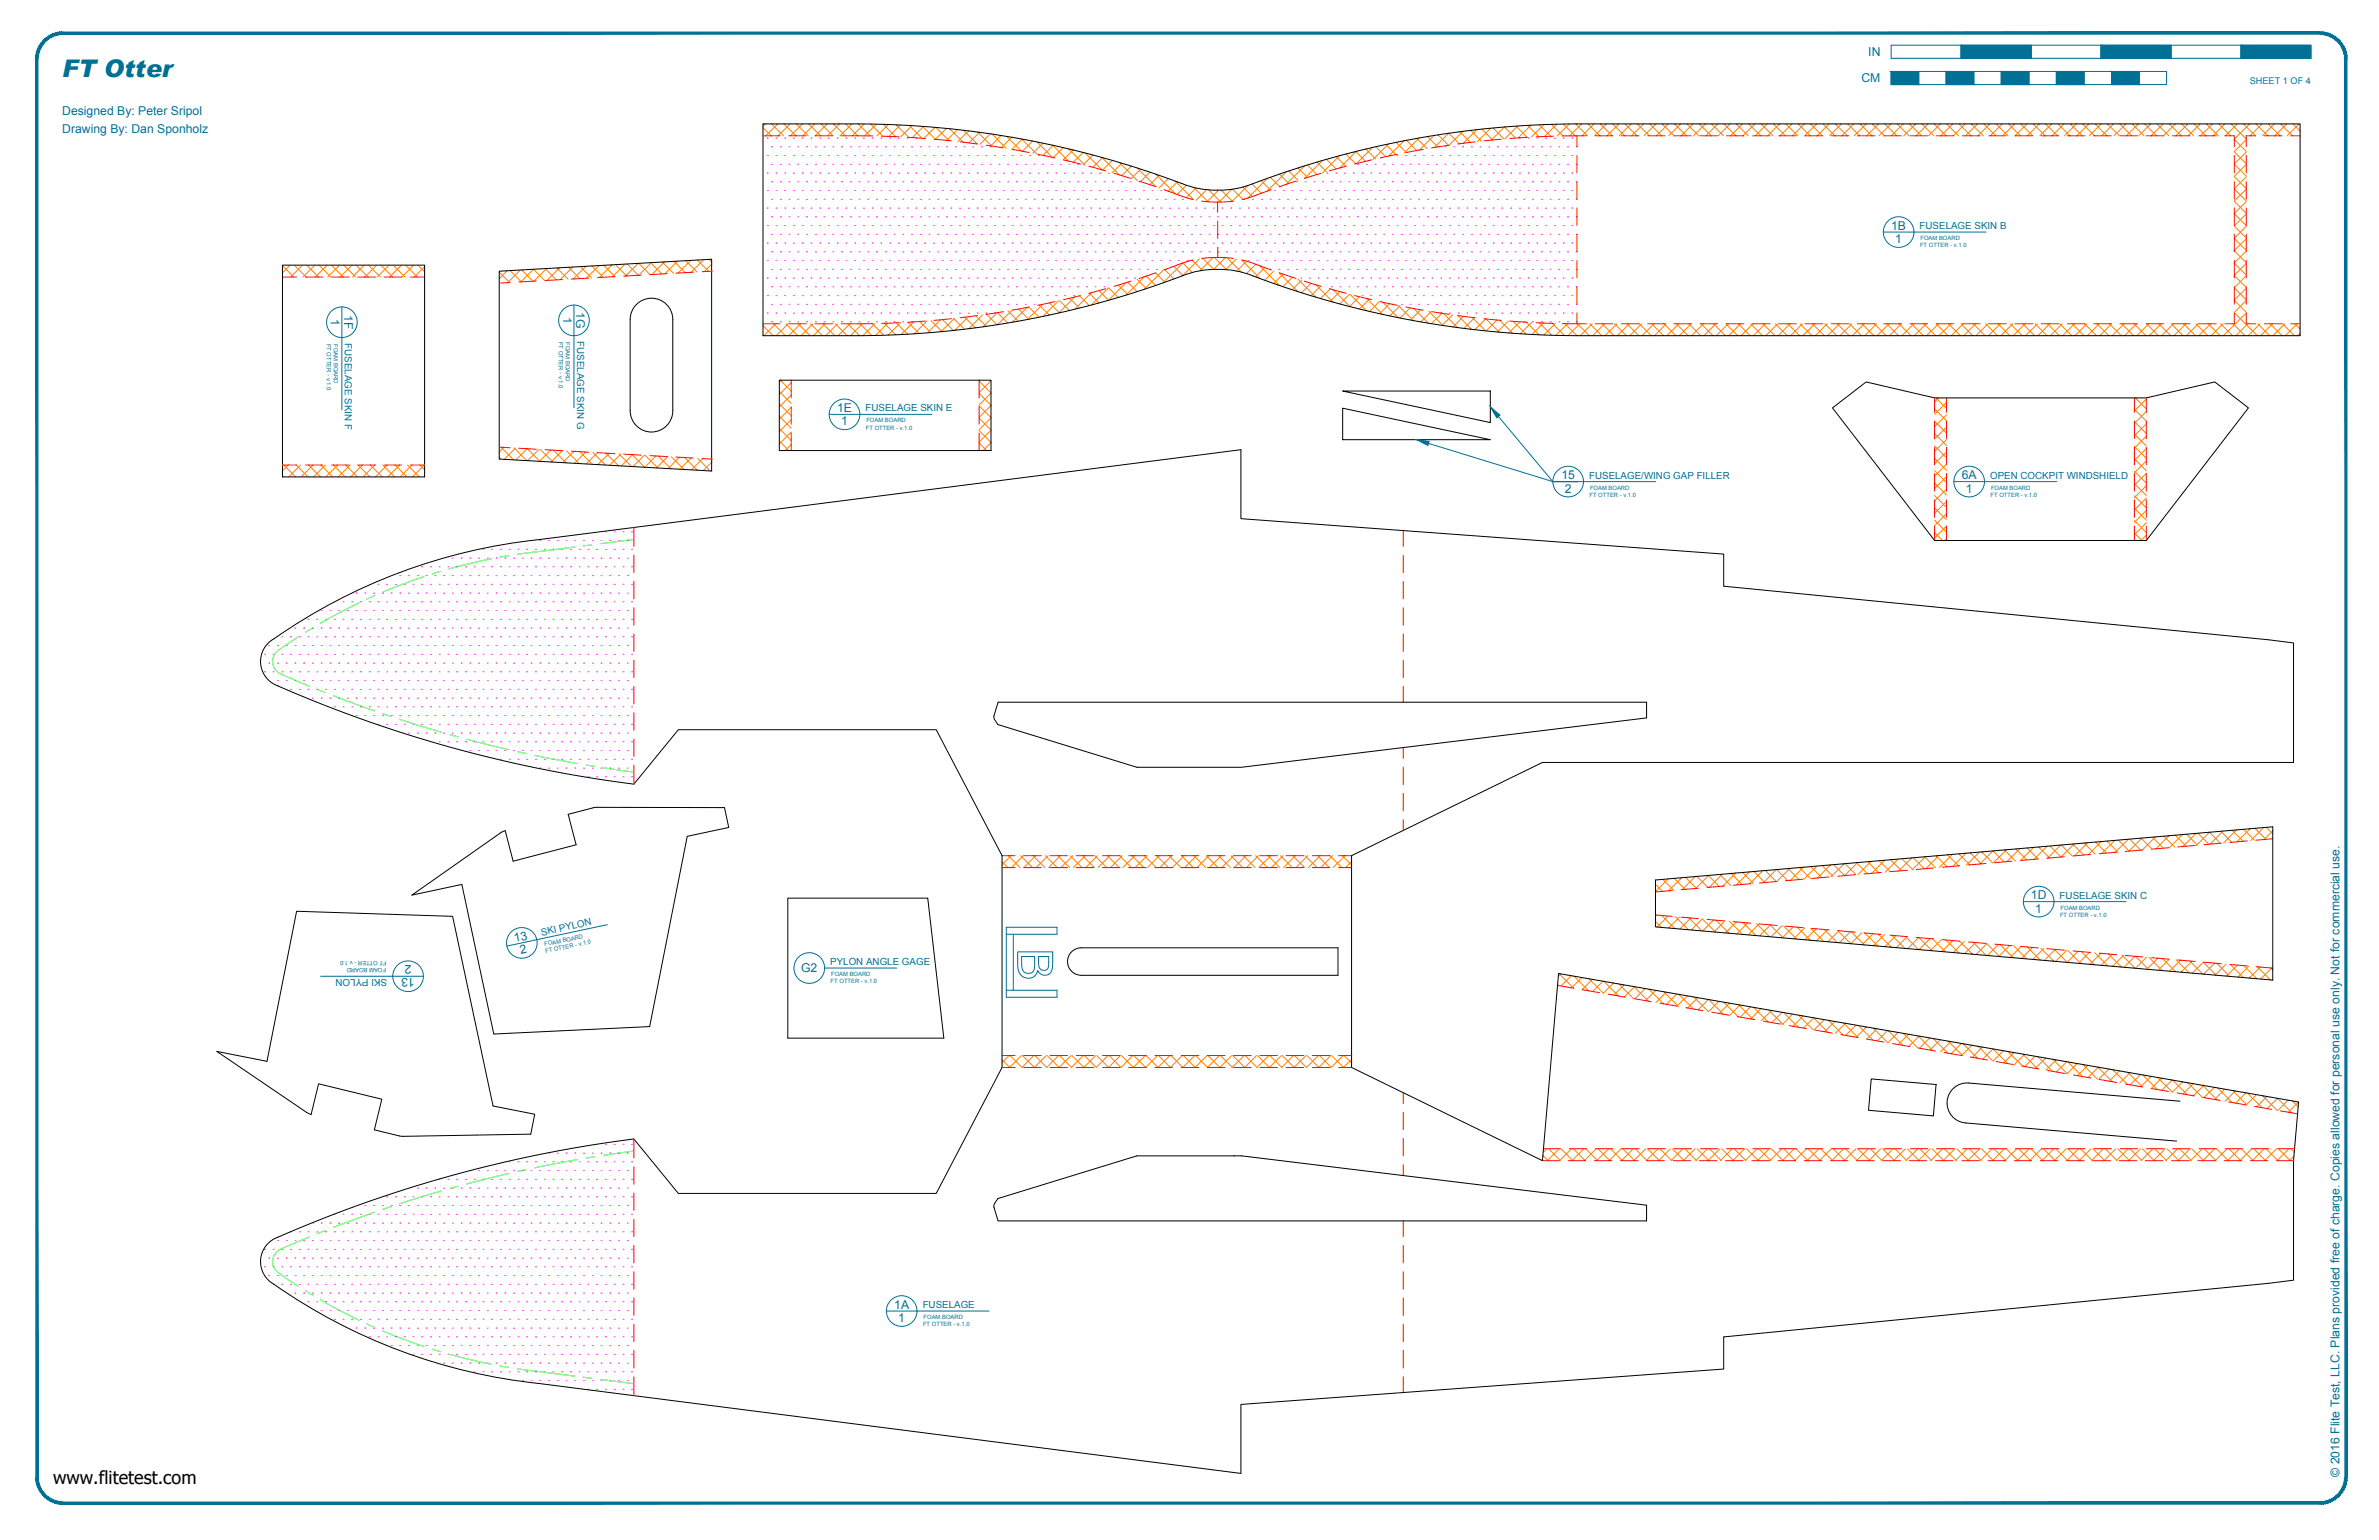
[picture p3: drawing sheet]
<svg xmlns="http://www.w3.org/2000/svg" width="864mm" height="559mm" viewBox="0 0 864 559" stroke-linecap="round" stroke-linejoin="round" font-family="sans-serif">
<defs><g id="words">
<text font-size="8.8" fill="#007095" x="22.6" y="28">FT Otter</text>
<text font-size="6.6" x="19.3" y="538.4">www.flitetest.com</text>
<g font-size="4.4" fill="#007095">
<text x="678.2" y="20.4">IN</text>
<text x="675.7" y="29.9">CM</text>
<text x="22.6" y="41.8">Designed By: Peter Sripol</text>
<text x="22.6" y="48.2">Drawing By: Dan Sponholz</text>
<text x="686.5" y="83.4">1B</text>
<text x="688" y="88.2">1</text>
<text x="209.1" y="113.3" transform="rotate(90 209.1 113.3)">1G</text>
<text x="120.1" y="115.7" transform="rotate(90 120.1 115.7)">1</text>
<text x="124.9" y="114.3" transform="rotate(90 124.9 114.3)">1F</text>
<text x="204.4" y="115" transform="rotate(90 204.4 115)">1</text>
<text x="303.9" y="149.6">1E</text>
<text x="305.3" y="154.3">1</text>
<text x="566.8" y="174">15</text>
<text x="712.1" y="174">6A</text>
<text x="568" y="178.7">2</text>
<text x="713.6" y="178.7">1</text>
<text x="737.2" y="326.4">1D</text>
<text x="738.8" y="331.1">1</text>
<text x="186.8" y="341.9" transform="rotate(-12 186.8 341.9)">13</text>
<text x="189" y="346.3" transform="rotate(-12 189 346.3)">2</text>
<text x="149.4" y="350.3" transform="rotate(-180 149.4 350.3)">2</text>
<text x="290.8" y="352.9">G2</text>
<text x="150.6" y="355" transform="rotate(-180 150.6 355)">13</text>
<text x="324.6" y="474.9">1A</text>
<text x="326.1" y="479.7">1</text>
<text x="849.3" y="535.9" transform="rotate(-90 849.3 535.9)">© 2016 Flite Test, LLC. Plans provided free of charge. Copies allowed for personal use only. Not for commercial use.</text>
</g>
<g font-size="3.5" fill="#007095">
<text x="696.8" y="83.1">FUSELAGE SKIN B</text>
<text x="125.2" y="124.5" transform="rotate(90 125.2 124.5)">FUSELAGE SKIN F</text>
<text x="209.5" y="123.9" transform="rotate(90 209.5 123.9)">FUSELAGE SKIN G</text>
<text x="314.2" y="149.2">FUSELAGE SKIN E</text>
<text x="576.9" y="173.6">FUSELAGE/WING GAP FILLER</text>
<text x="722.4" y="173.6">OPEN COCKPIT WINDSHIELD</text>
<text x="747.7" y="326.1">FUSELAGE SKIN C</text>
<text x="196.6" y="339.5" transform="rotate(-12 196.6 339.5)">SKI PYLON</text>
<text x="301.4" y="350.2">PYLON ANGLE GAGE</text>
<text x="140.5" y="355.3" transform="rotate(-180 140.5 355.3)">SKI PYLON</text>
<text x="334.9" y="474.6">FUSELAGE</text>
</g>
<text font-size="3.3" fill="#007095" x="816.7" y="30.4">SHEET 1 OF 4</text>
<g font-size="2.1" fill="#007095">
<text x="697" y="89.7">FT OTTER - v.1.0</text>
<text x="697.2" y="87.1">FOAM BOARD</text>
<text x="118.6" y="124.7" transform="rotate(90 118.6 124.7)">FT OTTER - v.1.0</text>
<text x="121.2" y="124.9" transform="rotate(90 121.2 124.9)">FOAM BOARD</text>
<text x="202.9" y="124" transform="rotate(90 202.9 124)">FT OTTER - v.1.0</text>
<text x="205.4" y="124.2" transform="rotate(90 205.4 124.2)">FOAM BOARD</text>
<text x="314.3" y="155.9">FT OTTER - v.1.0</text>
<text x="314.5" y="153.3">FOAM BOARD</text>
<text x="577.2" y="177.7">FOAM BOARD</text>
<text x="722.8" y="177.7">FOAM BOARD</text>
<text x="577" y="180.2">FT OTTER - v.1.0</text>
<text x="722.6" y="180.2">FT OTTER - v.1.0</text>
<text x="747.8" y="332.7">FT OTTER - v.1.0</text>
<text x="748" y="330.1">FOAM BOARD</text>
<text x="197.8" y="343.3" transform="rotate(-12 197.8 343.3)">FOAM BOARD</text>
<text x="198.2" y="345.9" transform="rotate(-12 198.2 345.9)">FT OTTER - v.1.0</text>
<text x="140.2" y="351.3" transform="rotate(-180 140.2 351.3)">FOAM BOARD</text>
<text x="140.4" y="348.7" transform="rotate(-180 140.4 348.7)">FT OTTER - v.1.0</text>
<text x="301.5" y="356.8">FT OTTER - v.1.0</text>
<text x="301.7" y="354.2">FOAM BOARD</text>
<text x="335.3" y="478.7">FOAM BOARD</text>
<text x="335.1" y="481.2">FT OTTER - v.1.0</text>
</g>
</g></defs>
<!-- layer: 01 CUT -->
<g fill="none" stroke="#000" stroke-width=".36">
<path d="M277 45h25.5a341.6 341.6 0 0 1 130 22.8 36.4 36.4 0 0 0 22.3-1.2 335.2 335.2 0 0 1 117.6-21.6h262.6v76.8h-262.6a339.3 339.3 0 0 1-121-22.9 36.3 36.3 0 0 0-22.3 1.2 337.3 337.3 0 0 1-126.6 21.7h-25.5zM102.5 96.2h51.6v76.9h-51.6zM181.2 98.4l77.1-4.3v76.8l-77.1-4.3zM231 110.5a7.7 7.7 0 0 1 8.5-1.7 7.7 7.7 0 0 1 4.7 7.1v33.1a7.7 7.7 0 0 1-7.7 7.8 7.7 7.7 0 0 1-7.7-7.8v-33.1l.6-3zM282.9 138h76.8v25.5h-76.8zM487.4 148.1l53.6 11.4h-53.6zM487.4 141.9h53.6v11.4zM665.2 148l12.2-9.4 24.9 5.8h76.8l24.9-5.8 12.2 9.4-37.1 48.1h-76.8zM97.1 233.6a203.1 203.1 0 0 1 98.7-37.8l254.7-32.6v25l175.2 12.9v11.6l197.9 19.5 9 1.1v43.4h-272.7l-69.3 33.8v76.8l69.3 33.9 5.9-68 268.6 46.7-1.8 21.3v43.3l-9 1.2-197.9 19.4v11.7l-175.2 12.8v25l-254.7-32.6a203.4 203.4 0 0 1-98.7-37.8 9.4 9.4 0 0 1 3.7-15.2 470.2 470.2 0 0 1 129.3-35.7l16.1 19.7h93.7l23.9-45.7v-76.8l-23.9-45.7h-93.7l-16.1 19.7a466.7 466.7 0 0 1-131.1-36.5 9.4 9.4 0 0 1-1.9-14.4zM362.3 254.8h235.4v5.7l-147 17.9h-38l-50.5-15.5-1.2-1.9-.2-.9zM600.9 319.3l224.1-19.3v55.6l-224.1-19.3zM107.7 330.7l56.6 1.8 14.7 68.8 15.1 3-1.4 7.2-47.7 .7-9.1-2.2 2.7-11.1-22.9-5.6-2.8 11.1-1.6-.8-32.6-22.1 18.2 3.6z"/>
<path d="M149.5 324.8l32.3-22.6 1.6-.8 2.9 11.1 22.8-6-2.8-11 9-2.4 47.7-.1 1.5 7.3-15 3.2-13.7 69-56.6 2.7-11.5-54.3zM286 325.9h50.8l5.8 50.8h-56.6zM392.5 353.9a5 5 0 0 1-5-5 5 5 0 0 1 5-5h93.2v10h-93.2M679.3 391.5l23.5 2-1 11.4-23.5-2zM791.4 399.6l-76.7-6.6a7.3 7.3 0 0 0-7.9 6.6 7.3 7.3 0 0 0 6.6 7.9l76.7 6.6M362.2 434.9l50.5-15.5h38l147 17.9v5.7h-235.4l-1.5-5.2 .2-1z"/>
</g>
<!-- layer: 02 SCORE -->
<g fill="none" stroke="#f00" stroke-width=".36">
<path d="M277 49.3h6.1M286.3 49.3h6.4M295.8 49.3h6.4M305.4 49.3h6.1M311.5 49.3h5.3M320 49.4l6.4 .3M329.6 49.8l6.3 .5M339 50.5l6.4 .6M348.5 51.5l6.3 .8M358 52.7l6.2 1M367.4 54.2l6.2 1.1M376.7 56l6.3 1.3"/>
<path d="M386.1 58l6.1 1.5M497.9 58l-6.1 1.5M507.3 56l-6.3 1.3M516.6 54.2l-6.2 1.1M526 52.7l-6.3 1M535.5 51.5l-6.3 .8M544.9 50.5l-6.3 .6M554.4 49.8l-6.3 .5M564 49.4l-6.4 .3M572.4 49.3h3.5M572.4 49.3v3.9M572.4 56.4v6.3"/>
<path d="M572.5 49.3h-5.4M579.1 49.3h6.3M588.6 49.3h6.3M598.1 49.3h6.4M607.6 49.3h6.4M617.2 49.3h6.3M626.7 49.3h6.3M636.2 49.3h6.4M645.7 49.3h6.4M655.3 49.3h6.3M664.8 49.3h6.3M674.3 49.3h6.4"/>
<path d="M683.8 49.3h6.4M693.4 49.3h6.3M702.9 49.3h6.3M712.4 49.3h6.4M721.9 49.3h6.4M731.5 49.3h6.3M741 49.3h6.3M750.5 49.3h6.4M760 49.3h6.4M769.6 49.3h6.3M779.1 49.3h6.3M788.6 49.3h6.4"/>
<path d="M798.1 49.3h6.4M807.7 49.3h3.4v3.9M811.1 56.4v6.3M815.4 56.4v6.3M818.8 49.3h-3.4v3.9M822 49.3h6.4M831.5 49.3h3.5M395.3 60.3l6.1 1.7M404.4 62.9l6.1 1.8M413.6 65.7l6 2.1M422.6 68.8l7 2.6 3.5 1M436.2 73l5.8 .3"/>
<path d="M442 73.3v3.7M447.8 73l-5.8 .3M461.4 68.8l-7 2.6-3.5 1M470.4 65.7l-6 2.1M479.5 62.9l-6 1.8M488.7 60.3l-6.1 1.7M572.4 65.9v6.4M572.4 75.4v6.4M811.1 65.9v6.4M811.1 75.4v6.4M815.4 65.9v6.4M815.4 75.4v6.4"/>
<path d="M232.7 99.8l-6.3 .4M242.2 99.3l-6.3 .4M251.7 98.8l-6.3 .3M258.6 98.4l-3.7 .2M419.6 99l-6.1 2M433.1 94.3l-3.5 1-7.1 2.6M436.2 93.8a49 49 0 0 1 11.6 0M442 80.2v6.4M442.1 89.7v3.7M450.9 94.3l3.5 1 7 2.6M464.4 99l6 2M572.4 85v6.3"/>
<path d="M572.4 94.5v6.3M811.1 85v6.3M811.1 94.5v6.3M815.4 85v6.3M815.4 94.5v6.3M102.5 100.5h5.2M110.9 100.5h6.3M120.4 100.5h6.4M129.9 100.5h6.4M139.5 100.5h6.3M149 100.5h5.1M185.2 102.5l-3.7 .2"/>
<path d="M194.7 102l-6.4 .3M204.2 101.4l-6.4 .4M213.7 100.9l-6.4 .4M223.2 100.4l-6.3 .3M277 117.5h6.1M286.3 117.5h6.4M295.8 117.5h6.4M316.9 117.4l-11.5 .1M326.4 117.1l-6.4 .2M335.9 116.5l-6.4 .4M345.4 115.6l-6.4 .7M354.8 114.5l-6.3 .8"/>
<path d="M364.2 113.1l-6.2 1M373.6 111.4l-6.2 1.2M382.9 109.5l-6.2 1.3M392.2 107.2l-6.2 1.5M401.4 104.8l-6.1 1.7M410.5 102l-6.1 1.9M473.5 102l6 1.9M482.6 104.8l6.1 1.7M491.8 107.2l6.1 1.5M501 109.5l6.2 1.3M510.4 111.4l6.2 1.2M519.7 113.1l6.3 1"/>
<path d="M529.1 114.5l6.3 .8M538.6 115.6l6.3 .7M548.1 116.5l6.3 .4M557.6 117.1l6.3 .2M567.1 117.4l5.4 .1M572.4 117.5h3.5M572.4 104v6.4M572.4 113.5v4M579.1 117.5h6.3M588.6 117.5h6.3M598.1 117.5h6.4M607.6 117.5h6.4"/>
<path d="M617.2 117.5h6.3M626.7 117.5h6.3M636.2 117.5h6.4M645.7 117.5h6.4M655.3 117.5h6.3M664.8 117.5h6.3M674.3 117.5h6.4M683.8 117.5h6.4M693.4 117.5h6.3M702.9 117.5h6.3M712.4 117.5h6.4M721.9 117.5h6.4"/>
<path d="M731.5 117.5h6.3M741 117.5h6.3M750.5 117.5h6.4M760 117.5h6.4M769.6 117.5h6.3M779.1 117.5h6.3M788.6 117.5h6.4M798.1 117.5h6.4M811.1 113.5v4h-3.4M811.1 104v6.4M815.4 113.5v4h3.4M815.4 104v6.4"/>
<path d="M822 117.5h6.4M831.5 117.5h3.5M287.2 138v6.4M355.4 138v6.4M287.2 147.5v6.4M287.2 157.1v6.4M355.4 147.5v6.4M355.4 157.1v6.4M702.3 144.4v5.2M702.3 152.8v6.3M706.6 144.4v5.2M706.6 152.8v6.3"/>
<path d="M774.8 144.4v5.2M774.8 152.8v6.3M779.1 144.4v5.2M779.1 152.8v6.3M102.5 168.7h5.2M110.9 168.7h6.3M120.4 168.7h6.4M129.9 168.7h6.4M139.5 168.7h6.3M149 168.7h5.1M181.5 162.3l3.7 .2M188.3 162.6l6.4 .4"/>
<path d="M197.8 163.2l6.4 .3M207.3 163.7l6.4 .4M216.9 164.3l6.3 .3M226.4 164.8l6.3 .3M235.9 165.3l6.3 .4M245.4 165.9l6.3 .3M254.9 166.4l3.7 .2M702.3 162.3v6.4M702.3 171.8v6.4M706.6 162.3v6.4M706.6 171.8v6.4M774.8 162.3v6.4"/>
<path d="M774.8 171.8v6.4M779.1 162.3v6.4M779.1 171.8v6.4M230.1 191.4v6.9M509.4 192.5v5.8M702.3 181.4v6.3M702.3 190.9v5.2M706.6 181.4v6.3M706.6 190.9v5.2M774.8 181.4v6.3M774.8 190.9v5.2M779.1 181.4v6.3"/>
<path d="M779.1 190.9v5.2M230.1 201.4v6.4M230.1 211v6.3M509.4 201.4v6.4M509.4 211v6.3M230.1 220.5v6.3M230.1 230v6.4M230.1 239.5v6.4M509.4 220.5v6.3M509.4 230v6.4M509.4 239.5v6.4M230.1 249.1v6.3"/>
<path d="M230.1 258.6v6.3M509.4 249.1v5.7M230.1 268.1v6.4M230.1 277.7v6.8M509.4 271.3v3.9M509.4 278.4v6.3M509.4 287.9v6.3M509.4 297.4v3.9M363.8 310.5h4.7M363.8 314.8h4.7M371.6 310.5h6.4M371.6 314.8h6.4"/>
<path d="M381.2 310.5h6.3M381.2 314.8h6.3M390.7 310.5h6.3M390.7 314.8h6.3M400.2 310.5h6.4M400.2 314.8h6.4M409.7 310.5h6.4M409.7 314.8h6.4M419.3 310.5h6.3M419.3 314.8h6.3M428.8 310.5h6.3M428.8 314.8h6.3"/>
<path d="M438.3 310.5h6.4M438.3 314.8h6.4M447.8 310.5h6.4M447.8 314.8h6.4M457.4 310.5h6.3M457.4 314.8h6.3M466.9 310.5h6.3M466.9 314.8h6.3M476.4 310.5h6.4M476.4 314.8h6.4M485.9 310.5h4.7M485.9 314.8h4.7"/>
<path d="M645 319.9l-6.3 .5M654.5 319l-6.4 .6M664 318.2l-6.4 .6M673.5 317.4l-6.4 .5M682.9 316.6l-6.3 .5M692.4 315.8l-6.3 .5M701.9 315l-6.3 .5M711.4 314.1l-6.3 .6M720.9 313.3l-6.3 .6M730.4 312.5l-6.3 .5M739.9 311.7l-6.3 .5M749.4 310.9l-6.4 .5"/>
<path d="M758.9 310l-6.4 .6M768.4 309.2l-6.4 .6M777.8 308.4l-6.3 .6M787.3 307.6l-6.3 .5M796.8 306.8l-6.3 .5M806.3 306l-6.3 .5M815.8 305.1l-6.3 .6M825 304.3l-6 .6M600.9 332l6.1 .5M607 323.1l-6.1 .5M610.2 332.8l6.3 .5M616.5 322.3l-6.3 .5"/>
<path d="M619.7 333.6l6.3 .6M626 321.5l-6.3 .5M629.2 334.4l6.3 .6M635.5 320.7l-6.3 .5M638.7 335.3l6.3 .5M648.1 336.1l6.4 .5M657.6 336.9l6.4 .5M667.1 337.7l6.4 .5M676.6 338.5l6.3 .6M686.1 339.3l6.3 .6M565.4 357.6l5.9 1M574.4 359.1l6.3 1.1"/>
<path d="M695.6 340.2l6.3 .5M705.1 341l6.3 .5M714.6 341.8l6.3 .5M724.1 342.6l6.3 .5M733.6 343.4l6.3 .6M743 344.2l6.4 .6M752.5 345.1l6.4 .5M762 345.9l6.4 .5M771.5 346.7l6.3 .5M781 347.5l6.3 .5M790.5 348.3l6.3 .6M800 349.1l6.3 .6"/>
<path d="M809.5 350l6.3 .5M819 350.8l6 .5M583.8 360.7l6.2 1.1M593.2 362.4l6.2 1.1M602.6 364l6.2 1.1M611.9 365.6l6.3 1.1M621.3 367.3l6.3 1.1M630.7 368.9l6.3 1.1M640.1 370.5l6.3 1.1M649.5 372.2l6.2 1M658.9 373.8l6.2 1.1M668.2 375.4l6.3 1.1"/>
<path d="M677.6 377l6.3 1.1M687 378.7l6.3 1.1M363.8 383h4.7M363.8 387.3h4.7M371.6 383h6.4M371.6 387.3h6.4M381.2 383h6.3M381.2 387.3h6.3M390.7 383h6.3M390.7 387.3h6.3M400.2 383h6.4M400.2 387.3h6.4"/>
<path d="M409.7 383h6.4M409.7 387.3h6.4M419.3 383h6.3M419.3 387.3h6.3M428.8 383h6.3M428.8 387.3h6.3M438.3 383h6.4M438.3 387.3h6.4M447.8 383h6.4M447.8 387.3h6.4M457.4 383h6.3M457.4 387.3h6.3"/>
<path d="M466.9 383h6.3M466.9 387.3h6.3M476.4 383h6.4M476.4 387.3h6.4M485.9 383h4.7M485.9 387.3h4.7M509.4 396.5v3.9M696.4 380.3l6.3 1.1M705.8 381.9l6.3 1.1M715.2 383.6l6.2 1M724.6 385.2l6.2 1.1M734 386.8l6.2 1.1"/>
<path d="M743.3 388.4l6.3 1.1M752.7 390.1l6.3 1.1M762.1 391.7l6.3 1.1M771.5 393.3l6.2 1.1M780.9 395l6.2 1M790.3 396.6l6.2 1.1M799.6 398.2l6.3 1.1M809 399.8l6.3 1.1M230.1 413.3v6.9M509.4 403.6v6.3M509.4 413.1v6.4M560.3 416.8h6.1"/>
<path d="M569.6 416.8h6.4M579.1 416.8h6.4M588.7 416.8h6.3M598.2 416.8h6.3M607.7 416.8h6.4M617.2 416.8h6.4M626.8 416.8h6.3M636.3 416.8h6.3M645.8 416.8h6.4M655.3 416.8h6.4M664.9 416.8h6.3M674.4 416.8h6.3"/>
<path d="M683.9 416.8h6.4M693.4 416.8h6.4M703 416.8h6.3M712.5 416.8h6.3M722 416.8h6.4M731.5 416.8h6.4M741.1 416.8h6.3M750.6 416.8h6.3M760.1 416.8h6.4M769.6 416.8h6.4M779.2 416.8h6.3M788.7 416.8h6.3"/>
<path d="M798.2 416.8h6.4M807.7 416.8h6.4M817.3 416.8h6.3M818.4 401.5l6.3 1.1M826.8 416.8h6.1M827.8 403.1l5.9 1M230.1 423.3v6.4M230.1 432.9v6.3M509.4 422.6v4M559.9 421.2h6.2M569.2 421.2h6.4M578.8 421.2h6.3"/>
<path d="M588.3 421.2h6.4M597.8 421.2h6.4M607.4 421.2h6.3M616.9 421.2h6.3M626.4 421.2h6.4M635.9 421.2h6.4M645.5 421.2h6.3M655 421.2h6.3M664.5 421.2h6.4M674 421.2h6.4M683.6 421.2h6.3M693.1 421.2h6.3"/>
<path d="M702.6 421.2h6.4M712.1 421.2h6.4M721.7 421.2h6.3M731.2 421.2h6.3M740.7 421.2h6.4M750.2 421.2h6.4M759.8 421.2h6.3M769.3 421.2h6.3M778.8 421.2h6.4M788.3 421.2h6.4M797.9 421.2h6.3M807.4 421.2h6.3"/>
<path d="M816.9 421.2h6.4M826.4 421.2h6.2M230.1 442.4v6.3M230.1 451.9v6.4M509.4 443v5.7M509.4 451.9v6.4M230.1 461.4v6.4M230.1 471v6.3M509.4 461.4v6.4M509.4 471v6.3M230.1 480.5v6.3M230.1 490v6.4"/>
<path d="M230.1 499.5v6.9M509.4 480.5v6.3M509.4 490v6.4M509.4 499.5v5.8"/>
</g>
<!-- layer: 06 CAVITY -->
<g fill="none" stroke="#ff7f00" stroke-width=".36">
<path d="M277 46.3l2.9 3M277.8 45l-.8 .8M280.1 45l4.3 4.3M282.3 45l-4.3 4.3M284.6 45l4.3 4.3M286.8 45l-4.3 4.3M289.1 45l4.3 4.3M291.3 45l-4.3 4.3M293.6 45l4.3 4.3M295.8 45l-4.3 4.3M298 45l4.4 4.3M300.3 45l-4.4 4.3"/>
<path d="M302.5 45l4.4 4.3M304.8 45l-4.4 4.3M307 45l4.3 4.3M309.2 45l-4.3 4.3M311.5 45l4.4 4.3M313.7 45l-4.3 4.3M316.1 45l4.4 4.4M318.1 45l-4.2 4.3M320.7 45.1l4.4 4.5M322.5 45.2l-4.2 4.2M325.3 45.3l4.6 4.5M326.8 45.4l-4.1 4.1"/>
<path d="M330 45.5l4.7 4.7M331.1 45.6l-4.1 4.1M334.9 45.8l4.7 4.7 3.9-3.9M335.3 45.9l-4.1 4M339.4 46.2l-4 4M339.7 46.2l4.8 4.8M344.7 46.7l4.9 4.9M347.6 47l-3.9 3.9M349.7 47.3l5 4.9M351.6 47.5l-3.9 3.9M354.9 47.9l5.1 5.1M355.6 48l-3.9 3.9"/>
<path d="M359.5 48.6l-3.8 3.8M360.1 48.6l5.2 5.2M363.4 49.2l-3.8 3.7M365.4 49.5l5.4 5.3M367.3 49.8l-3.8 3.7M370.9 50.4l5.4 5.5M371.1 50.5l-3.7 3.7M374.9 51.2l-3.7 3.7M376.4 51.5l5.6 5.6M378.6 51.9l-3.7 3.7M382.1 52.7l5.8 5.7M382.3 52.7l-3.6 3.7"/>
<path d="M386 53.6l-3.6 3.6M387.9 54l6 5.9M389.6 54.4l-3.6 3.6M393.2 55.3l-3.6 3.6M393.9 55.5l6.1 6.1M396.7 56.2l-3.5 3.6M400 57.1l6.4 6.4M400.3 57.2l-3.5 3.5M403.8 58.2l-3.5 3.5M406.3 58.9l6.6 6.6M407.2 59.2l-3.4 3.5M474.6 59.9l3.5 3.4"/>
<path d="M478 58.8l3.5 3.5M480.1 58.2l-6.5 6.5M481.5 57.8l3.5 3.5M485 56.8l3.6 3.5M486.3 56.5l-6.2 6.2M488.6 55.9l3.5 3.5M492.2 55l3.5 3.5M492.4 54.9l-6.1 6.1M495.8 54.1l3.5 3.6M498.3 53.5l-5.9 5.8M499.4 53.2l3.6 3.7M503.1 52.4l3.6 3.7"/>
<path d="M504 52.2l-5.7 5.7M506.8 51.7l3.7 3.6M509.7 51.1l-5.6 5.5M510.5 50.9l3.8 3.7M514.3 50.2l3.8 3.7M515.2 50.1l-5.4 5.4M518.2 49.5l3.7 3.8M520.6 49.2l-5.3 5.2M522 48.9l3.8 3.8M529.8 52.2l-3.9-3.9-5.2 5.2M529.9 47.8l3.9 3.9M531.1 47.6l-5.1 5.1"/>
<path d="M533.9 47.3l3.9 3.9M536.2 47l-5 5M537.9 46.8l4 4M541.2 46.5l-4.9 4.9M542 46.4l4 4M550.1 50.1l-4-4-4.8 4.7M550.3 45.8l4.1 4M551 45.7l-4.7 4.7M554.5 45.5l4.1 4.1M555.7 45.4l-4.6 4.6M558.8 45.3l4.2 4.1M560.4 45.2l-4.5 4.5"/>
<path d="M563.1 45.1l4.2 4.2M565.1 45.1l-4.5 4.4M567.5 45l4.3 4.3M569.7 45l-4.4 4.4M572 45l4.3 4.3M574.2 45l-4.4 4.3M576.4 45l4.4 4.3M578.7 45l-4.4 4.3M580.9 45l4.3 4.3M583.1 45l-4.3 4.3M585.4 45l4.3 4.3M587.6 45l-4.3 4.3"/>
<path d="M589.9 45l4.3 4.3M592.1 45l-4.3 4.3M594.4 45l4.3 4.3M596.6 45l-4.3 4.3M598.9 45l4.3 4.3M601.1 45l-4.3 4.3M603.4 45l4.3 4.3M605.6 45l-4.3 4.3M607.9 45l4.3 4.3M610.1 45l-4.3 4.3M612.4 45l4.3 4.3M614.6 45l-4.3 4.3"/>
<path d="M616.9 45l4.3 4.3M619.1 45l-4.4 4.3M621.3 45l4.4 4.3M623.6 45l-4.4 4.3M625.8 45l4.3 4.3M628 45l-4.3 4.3M630.3 45l4.3 4.3M632.5 45l-4.3 4.3M634.8 45l4.3 4.3M637 45l-4.3 4.3M639.3 45l4.3 4.3M641.5 45l-4.3 4.3"/>
<path d="M643.8 45l4.3 4.3M646 45l-4.3 4.3M648.3 45l4.3 4.3M650.5 45l-4.3 4.3M652.8 45l4.3 4.3M655 45l-4.3 4.3M657.3 45l4.3 4.3M659.5 45l-4.3 4.3M661.8 45l4.3 4.3M664 45l-4.4 4.3M666.2 45l4.4 4.3M668.5 45l-4.4 4.3"/>
<path d="M670.7 45l4.4 4.3M672.9 45l-4.3 4.3M675.2 45l4.3 4.3M677.4 45l-4.3 4.3M679.7 45l4.3 4.3M681.9 45l-4.3 4.3M684.2 45l4.3 4.3M686.4 45l-4.3 4.3M688.7 45l4.3 4.3M690.9 45l-4.3 4.3M693.2 45l4.3 4.3M695.4 45l-4.3 4.3"/>
<path d="M697.7 45l4.3 4.3M699.9 45l-4.3 4.3M702.2 45l4.3 4.3M704.4 45l-4.3 4.3M706.7 45l4.3 4.3M708.9 45l-4.3 4.3M711.1 45l4.4 4.3M713.4 45l-4.4 4.3M715.6 45l4.4 4.3M717.8 45l-4.3 4.3M720.1 45l4.3 4.3M722.3 45l-4.3 4.3"/>
<path d="M724.6 45l4.3 4.3M726.8 45l-4.3 4.3M729.1 45l4.3 4.3M731.3 45l-4.3 4.3M733.6 45l4.3 4.3M735.8 45l-4.3 4.3M738.1 45l4.3 4.3M740.3 45l-4.3 4.3M742.6 45l4.3 4.3M744.8 45l-4.3 4.3M747.1 45l4.3 4.3M749.3 45l-4.3 4.3"/>
<path d="M751.6 45l4.3 4.3M753.8 45l-4.3 4.3M756 45l4.4 4.3M758.3 45l-4.4 4.3M760.5 45l4.4 4.3M762.7 45l-4.3 4.3M765 45l4.3 4.3M767.2 45l-4.3 4.3M769.5 45l4.3 4.3M771.7 45l-4.3 4.3M774 45l4.3 4.3M776.2 45l-4.3 4.3"/>
<path d="M778.5 45l4.3 4.3M780.7 45l-4.3 4.3M783 45l4.3 4.3M785.2 45l-4.3 4.3M787.5 45l4.3 4.3M789.7 45l-4.3 4.3M792 45l4.3 4.3M794.2 45l-4.3 4.3M796.5 45l4.3 4.3M798.7 45l-4.4 4.3M801 45l4.3 4.3M803.2 45l-4.4 4.3"/>
<path d="M805.4 45l4.4 4.3M807.7 45l-4.4 4.3M809.9 45l5.5 5.4M811.1 59.6l4.3 4.3M811.1 55.1l4.3 4.3M811.1 50.6l4.3 4.3M812.1 45l-4.3 4.3M814.4 45l4.3 4.3M815.4 50.7l-4.3 4.3M815.4 55.2l-4.3 4.3M815.4 59.7l-4.3 4.3M816.6 45l-5.5 5.5"/>
<path d="M818.9 45l4.3 4.3M821.1 45l-4.3 4.3M823.4 45l4.3 4.3M825.6 45l-4.3 4.3M827.9 45l4.3 4.3M830.1 45l-4.3 4.3M832.4 45l2.6 2.5M834.6 45l-4.3 4.3M835 49.1l-.2 .2M410.7 60.3l-3.5 3.4M412.8 61l6.9 6.8M414.1 61.4l-3.5 3.4"/>
<path d="M417.5 62.5l-3.5 3.4M419.6 63.2l7.1 7.2M420.8 63.6l-3.4 3.4M424.1 64.8l-3.4 3.4M426.5 65.7l6.8 6.8M427.4 66l-3.4 3.4M430.7 67.2l-3.4 3.4M433.4 68l5.2 5.2M434.1 68.2l-3.5 3.6M438 68.9l-3.8 3.8M438.8 68.9l4.4 4.4M442.3 69l-4.2 4.2"/>
<path d="M443.3 69l4.1 4M447.1 68.7l-4.6 4.6M447.5 68.7l3.7 3.7M451.2 67.9l3.4 3.4M453 67.3l-5.7 5.7M454.6 66.8l3.3 3.3M457.8 65.5l3.4 3.4M460.1 64.7l-7.1 7.2M461.1 64.3l3.4 3.4M464.4 63.2l3.4 3.4M467 62.3l-7 7M467.8 62l3.4 3.5"/>
<path d="M471.2 60.9l3.4 3.5M473.7 60.2l-6.8 6.7M811.1 77.5l4.3 4.4M811.1 73.1l4.3 4.3M811.1 68.6l4.3 4.3M811.1 64.1l4.3 4.3M815.4 64.1l-4.3 4.4M815.4 68.6l-4.3 4.4M815.4 73.1l-4.3 4.4M815.4 77.6l-4.3 4.3M102.5 96.4l4.2 4.1M105.3 96.2l-2.8 2.8"/>
<path d="M106.8 96.2l4.3 4.3M109.8 96.2l-4.3 4.3M111.3 96.2l4.3 4.3M114.3 96.2l-4.3 4.3M115.8 96.2l4.3 4.3M118.8 96.2l-4.3 4.3M120.3 96.2l4.3 4.3M123.3 96.2l-4.3 4.3M124.8 96.2l4.3 4.3M127.8 96.2l-4.3 4.3M129.3 96.2l4.3 4.3M132.3 96.2l-4.4 4.3"/>
<path d="M133.8 96.2l4.3 4.3M136.8 96.2l-4.4 4.3M138.3 96.2l4.3 4.3M141.3 96.2l-4.4 4.3M142.7 96.2l4.4 4.3M145.7 96.2l-4.3 4.3M147.2 96.2l4.3 4.3M150.2 96.2l-4.3 4.3M151.7 96.2l2.4 2.4M154.1 96.8l-3.7 3.7M181.2 98.8l3.8 3.7M184.1 98.2l-2.9 2.9"/>
<path d="M185.1 98.2l4.1 4.1M188.9 98l-4.6 4.6M189.4 98l4.1 4M197.9 97.5l4.1 4.1M198.4 97.4l-4.6 4.6M202.1 97.2l4.1 4.1M203.1 97.2l-4.5 4.6M206.4 97l4.1 4.1M207.9 96.9l-4.6 4.6M210.6 96.8l4.1 4M212.7 96.6l-4.6 4.6M214.9 96.5l4.1 4.1"/>
<path d="M217.4 96.4l-4.6 4.6M219.1 96.3l4.1 4.1M222.2 96.1l-4.6 4.6M223.4 96l4.1 4.1M226.9 95.8l-4.5 4.6M227.6 95.8l4.1 4.1M231.7 95.6l-4.6 4.6M231.9 95.6l4.1 4.1M236.2 95.3l4 4.1M236.4 95.3l-4.5 4.6M240.4 95.1l4.1 4.1M241.2 95l-4.6 4.6"/>
<path d="M244.7 94.8l4 4.1M246 94.8l-4.6 4.5M248.9 94.6l4.1 4.1M250.7 94.5l-4.6 4.6M253.2 94.4l4 4.1M255.5 94.2l-4.6 4.6M257.4 94.1l.9 1M258.3 95.9l-2.6 2.6M419.5 99l3.4 3.4M422.3 98l-7 7M422.8 97.9l3.4 3.3M426.1 96.7l3.3 3.3"/>
<path d="M429.3 95.4l3.5 3.5M429.4 95.4l-7.2 7.3M432.8 94.4l3.7 3.7M435.4 93.9l-6.2 6.2M436.6 93.7l4 4.1M440.4 93.4l-4.8 4.8M440.8 93.4l4.4 4.4M444.8 93.5l-4.3 4.3M445.4 93.5l5.2 5.2M448.8 93.9l-3.8 3.9M450.7 94.3l6.8 6.8M452.5 94.8l-3.6 3.6"/>
<path d="M455.9 95.9l-3.4 3.4M457.3 96.4l7.1 7.2M459.1 97.1l-3.3 3.4M462.4 98.3l-3.3 3.4M464.3 99l6.9 6.8M465.8 99.5l-3.4 3.4M811.1 100l4.3 4.3M811.1 95.5l4.3 4.3M811.1 91l4.3 4.3M811.1 86.5l4.3 4.3M811.1 82l4.3 4.4M815.4 82.1l-4.3 4.3"/>
<path d="M815.4 86.6l-4.3 4.3M815.4 91.1l-4.3 4.3M815.4 95.6l-4.3 4.3M197.7 101.8l-4.1-4.1-4.6 4.6M277 118.2l3.6 3.6M277.1 117.5l-.1 .1M280.8 117.5l4.3 4.3M281.6 117.5l-4.3 4.3M285.3 117.5l4.3 4.3M286.1 117.5l-4.3 4.3M289.7 117.5l4.4 4.3M290.6 117.5l-4.3 4.3"/>
<path d="M294.2 117.5l4.4 4.3M295.1 117.5l-4.3 4.3M298.7 117.5l4.4 4.3M299.6 117.5l-4.3 4.3M303.2 117.5l4.3 4.3M304.1 117.5l-4.4 4.3M307.7 117.5l4.3 4.3M308.6 117.5l-4.4 4.3M312.2 117.5l4.3 4.3M313.1 117.5l-4.4 4.3M316.6 117.4l4.3 4.2M317.6 117.4l-4.4 4.4"/>
<path d="M321 117.3l4.2 4.2M322.2 117.3l-4.4 4.4M325.3 117.2l4.2 4.1M326.9 117.1l-4.5 4.5M329.6 116.9l4.1 4.1M331.7 116.8l-4.6 4.6M333.8 116.7l4.1 4M336.5 116.5l-4.6 4.6M338 116.3l4 4M341.4 116l-4.7 4.8M342.1 116l4 3.9M346.2 115.6l3.9 3.9"/>
<path d="M346.4 115.5l-4.8 4.9M350.2 115.1l3.9 3.9M351.5 114.9l-4.9 5M354.2 114.6l3.8 3.8M356.7 114.3l-5 5M358.1 114l3.8 3.8M365.8 117.2l-3.8-3.7-5.2 5.1M365.9 112.8l3.7 3.7M367.4 112.6l-5.3 5.2M369.7 112.1l3.7 3.7M372.9 111.6l-5.4 5.3M373.5 111.4l3.7 3.7"/>
<path d="M377.2 110.7l3.7 3.6M378.5 110.4l-5.5 5.5M381 109.9l3.6 3.6M384.2 109.2l-5.6 5.6M384.6 109.1l3.6 3.6M388.3 108.2l3.5 3.6M390.1 107.8l-5.8 5.8M391.9 107.3l3.5 3.6M395.4 106.4l3.5 3.5M396.2 106.2l-6 6M398.9 105.5l3.5 3.4M402.4 104.5l-6.2 6.2"/>
<path d="M402.4 104.5l3.5 3.4M405.9 103.4l3.5 3.5M408.8 102.6l-6.4 6.4M409.3 102.4l3.5 3.4M412.8 101.3l3.4 3.4M415.4 100.4l-6.6 6.7M416.1 100.2l3.4 3.4M469.1 100.6l-3.4 3.4M471.1 101.3l6.6 6.5M472.5 101.7l-3.4 3.4M475.9 102.8l-3.4 3.4M477.6 103.3l6.4 6.3"/>
<path d="M479.4 103.8l-3.5 3.5M482.9 104.8l-3.5 3.5M484 105.2l6.1 6.1M486.4 105.8l-3.5 3.5M489.9 106.8l-3.5 3.5M490.1 106.8l5.9 5.9M493.5 107.7l-3.6 3.5M496.1 108.3l5.8 5.8M497.1 108.6l-3.6 3.5M500.7 109.4l-3.6 3.6M502 109.7l5.6 5.6M504.4 110.2l-3.6 3.6"/>
<path d="M507.7 110.9l5.4 5.4M508.1 111l-3.6 3.6M511.9 111.7l-3.7 3.7M513.2 112l5.3 5.3M515.7 112.4l-3.7 3.7M518.7 112.9l5.2 5.2M519.5 113.1l-3.7 3.7M523.4 113.7l-3.8 3.8M524 113.8l5.1 5.1M527.3 114.3l-3.8 3.8M529.3 114.5l4.9 5M531.3 114.8l-3.9 3.8"/>
<path d="M534.4 115.2l4.9 4.9M535.3 115.3l-3.9 3.9M539.3 115.7l-3.9 3.9M539.5 115.7l4.7 4.8M543.4 116.1l-3.9 4M544.4 116.2l4.7 4.7M547.5 116.5l-3.9 4M549.3 116.6l4.6 4.6M551.7 116.8l-4 4M554.1 116.9l4.6 4.6M556 117l-4.1 4.1M558.8 117.2l4.5 4.4"/>
<path d="M560.3 117.2l-4.2 4.2M563.5 117.3l4.4 4.5M564.6 117.4l-4.2 4.2M568.1 117.4l4.4 4.4M569 117.5l-4.2 4.2M572.6 117.5l4.3 4.3M573.5 117.5l-4.3 4.3M577.1 117.5l4.3 4.3M578 117.5l-4.3 4.3M581.6 117.5l4.3 4.3M582.5 117.5l-4.4 4.3M586.1 117.5l4.3 4.3"/>
<path d="M586.9 117.5l-4.3 4.3M590.6 117.5l4.3 4.3M591.4 117.5l-4.3 4.3M595.1 117.5l4.3 4.3M595.9 117.5l-4.3 4.3M599.6 117.5l4.3 4.3M600.4 117.5l-4.3 4.3M604.1 117.5l4.3 4.3M604.9 117.5l-4.3 4.3M608.5 117.5l4.4 4.3M609.4 117.5l-4.3 4.3M613 117.5l4.4 4.3"/>
<path d="M613.9 117.5l-4.3 4.3M617.5 117.5l4.4 4.3M618.4 117.5l-4.3 4.3M622 117.5l4.3 4.3M622.9 117.5l-4.4 4.3M626.5 117.5l4.3 4.3M627.4 117.5l-4.4 4.3M631 117.5l4.3 4.3M631.9 117.5l-4.4 4.3M635.5 117.5l4.3 4.3M636.3 117.5l-4.3 4.3M640 117.5l4.3 4.3"/>
<path d="M640.8 117.5l-4.3 4.3M644.5 117.5l4.3 4.3M645.3 117.5l-4.3 4.3M649 117.5l4.3 4.3M649.8 117.5l-4.3 4.3M653.5 117.5l4.3 4.3M654.3 117.5l-4.3 4.3M657.9 117.5l4.4 4.3M658.8 117.5l-4.3 4.3M662.4 117.5l4.4 4.3M663.3 117.5l-4.3 4.3M666.9 117.5l4.3 4.3"/>
<path d="M667.8 117.5l-4.3 4.3M671.4 117.5l4.3 4.3M672.3 117.5l-4.4 4.3M675.9 117.5l4.3 4.3M676.8 117.5l-4.4 4.3M680.4 117.5l4.3 4.3M681.2 117.5l-4.3 4.3M684.9 117.5l4.3 4.3M685.7 117.5l-4.3 4.3M689.4 117.5l4.3 4.3M690.2 117.5l-4.3 4.3M693.9 117.5l4.3 4.3"/>
<path d="M694.7 117.5l-4.3 4.3M698.4 117.5l4.3 4.3M699.2 117.5l-4.3 4.3M702.8 117.5l4.4 4.3M703.7 117.5l-4.3 4.3M707.3 117.5l4.4 4.3M708.2 117.5l-4.3 4.3M711.8 117.5l4.3 4.3M712.7 117.5l-4.3 4.3M716.3 117.5l4.3 4.3M717.2 117.5l-4.4 4.3M720.8 117.5l4.3 4.3"/>
<path d="M721.7 117.5l-4.4 4.3M725.3 117.5l4.3 4.3M726.2 117.5l-4.4 4.3M729.8 117.5l4.3 4.3M730.6 117.5l-4.3 4.3M734.3 117.5l4.3 4.3M735.1 117.5l-4.3 4.3M738.8 117.5l4.3 4.3M739.6 117.5l-4.3 4.3M743.3 117.5l4.3 4.3M744.1 117.5l-4.3 4.3M747.8 117.5l4.3 4.3"/>
<path d="M748.6 117.5l-4.3 4.3M752.2 117.5l4.4 4.3M753.1 117.5l-4.3 4.3M756.7 117.5l4.3 4.3M757.6 117.5l-4.3 4.3M761.2 117.5l4.3 4.3M762.1 117.5l-4.3 4.3M765.7 117.5l4.3 4.3M766.6 117.5l-4.4 4.3M770.2 117.5l4.3 4.3M771 117.5l-4.3 4.3M774.7 117.5l4.3 4.3"/>
<path d="M775.5 117.5l-4.3 4.3M779.2 117.5l4.3 4.3M780 117.5l-4.3 4.3M783.7 117.5l4.3 4.3M784.5 117.5l-4.3 4.3M788.2 117.5l4.3 4.3M789 117.5l-4.3 4.3M792.6 117.5l4.4 4.3M793.5 117.5l-4.3 4.3M797.1 117.5l4.4 4.3M798 117.5l-4.3 4.3M801.6 117.5l4.3 4.3"/>
<path d="M802.5 117.5l-4.3 4.3M806.1 117.5l4.3 4.3M807 117.5l-4.4 4.3M810.6 117.5l4.3 4.3M811.1 113.5l8.3 8.3M811.1 109l4.3 4.3M811.1 104.5l4.3 4.3M815.4 100.1l-4.3 4.3M815.4 104.6l-4.3 4.3M815.4 109.1l-4.3 4.3M815.4 113.5l-8.3 8.3M816 117.5l-4.4 4.3"/>
<path d="M819.6 117.5l4.3 4.3M820.4 117.5l-4.3 4.3M824.1 117.5l4.3 4.3M824.9 117.5l-4.3 4.3M828.6 117.5l4.3 4.3M829.4 117.5l-4.3 4.3M833.1 117.5l1.9 1.9M833.9 117.5l-4.3 4.3M283.3 138l3.9 3.9M283.6 138l-.7 .7M287.2 138.8l-4.3 4.3M355.4 138.3l4.3 4.3"/>
<path d="M355.4 138h.1M359.6 138l.1 .1-4.3 4.4M835 120.9l-.9 .9M282.9 155.5l4.3 4.4M282.9 151l4.3 4.4M282.9 146.6l4.3 4.3M282.9 142.1l4.3 4.3M287.2 143.3l-4.3 4.3M287.2 147.8l-4.3 4.3M287.2 152.3l-4.3 4.3M287.2 156.8l-4.3 4.3M355.4 142.8l4.3 4.3-4.3 4.3"/>
<path d="M355.4 151.7l4.3 4.3M355.4 147.2l4.3 4.4M355.4 156.2l4.3 4.3M359.7 142.6l-4.3 4.4M359.7 151.6l-4.3 4.3M359.7 156.1l-4.3 4.3M702.3 157.3l4.3 4.4M702.3 152.8l4.3 4.4M702.3 148.4l4.3 4.3M702.8 144.4l3.8 3.8M703.7 144.4l-1.4 1.4M706.6 146l-4.3 4.3"/>
<path d="M706.6 150.5l-4.3 4.3M706.6 155l-4.3 4.3M706.6 159.5l-4.3 4.3M774.8 157.5l4.3 4.3M774.8 153l4.3 4.3M774.8 148.5l4.3 4.3M775.1 144.4l-.3 .2M775.2 144.4l3.9 3.9M779.1 144.8l-4.3 4.3M779.1 149.3l-4.3 4.3M779.1 153.8l-4.3 4.3M779.1 158.3l-4.3 4.3"/>
<path d="M102.5 172.7l.3 .4M103 168.7l4.3 4.4M104.6 168.7l-2.1 2.1M107.5 168.7l4.3 4.4M109.1 168.7l-4.3 4.4M112 168.7l4.3 4.4M113.6 168.7l-4.3 4.4M116.5 168.7l4.3 4.4M118.1 168.7l-4.3 4.4M121 168.7l4.3 4.4M122.6 168.7l-4.3 4.4M125.5 168.7l4.3 4.4"/>
<path d="M127.1 168.7l-4.3 4.4M130 168.7l4.3 4.4M131.6 168.7l-4.3 4.4M134.4 168.7l4.4 4.4M136.1 168.7l-4.3 4.4M138.9 168.7l4.4 4.4M140.6 168.7l-4.4 4.4M143.4 168.7l4.3 4.4M145.1 168.7l-4.4 4.4M147.9 168.7l4.3 4.4M149.5 168.7l-4.3 4.4M152.4 168.7l1.7 1.7"/>
<path d="M154 168.7l-4.3 4.4M181.2 166.1l.5 .5M181.9 162.3l4.6 4.6M182.9 162.3l-1.7 1.7M186.6 162.6l4.6 4.5M187.1 162.6l-4.1 4.1M187.3 166.9l4.1-4.1 4.6 4.6M195.6 163.1l-4.1 4.1M196.2 163.1l4.5 4.6M199.9 163.3l-4.1 4.1M200.9 163.4l4.6 4.5M204.1 163.5l-4.1 4.1"/>
<path d="M205.7 163.6l4.6 4.6M208.4 163.8l-4.1 4.1M210.4 163.9l4.6 4.6M212.6 164l-4.1 4.1M215.2 164.2l4.6 4.5M216.9 164.3l-4.1 4.1M219.9 164.4l4.6 4.6M221.1 164.5l-4.1 4.1M224.7 164.7l4.6 4.6M225.4 164.7l-4.1 4.1M229.5 165l4.5 4.5 4.1-4M229.6 165l-4.1 4.1"/>
<path d="M233.9 165.2l-4.1 4.1M234.2 165.2l4.6 4.6M239 165.5l4.6 4.6M242.4 165.7l-4.1 4.1M243.7 165.8l4.6 4.6M246.6 165.9l-4.1 4.1M248.5 166l4.6 4.6M250.9 166.2l-4.1 4.1M253.3 166.3l4.5 4.6M255.2 166.4l-4.1 4.1M258 166.6l.3 .3M258.3 167.7l-3 3"/>
<path d="M282.9 160l3.4 3.5M287.2 161.3l-2.2 2.2M355.4 160.7l2.8 2.8M359.7 160.6l-2.8 2.9M702.3 161.8l4.3 4.3M702.3 179.8l4.3 4.3M702.3 175.3l4.3 4.3M702.3 170.8l4.3 4.3M702.3 166.3l4.3 4.3M706.6 164l-4.3 4.3M706.6 168.5l-4.3 4.3M706.6 172.9l-4.3 4.4"/>
<path d="M706.6 177.4l-4.3 4.4M774.8 179.9l4.3 4.4M774.8 175.5l4.3 4.3M774.8 171l4.3 4.3M774.8 166.5l4.3 4.3M774.8 162l4.3 4.3M779.1 162.8l-4.3 4.3M779.1 167.3l-4.3 4.3M779.1 171.7l-4.3 4.4M779.1 176.2l-4.3 4.4M702.3 193.3l2.9 2.8M702.3 188.8l4.3 4.3"/>
<path d="M702.3 184.3l4.3 4.3M706.6 181.9l-4.3 4.3M706.6 186.4l-4.3 4.3M706.6 190.9l-4.3 4.3M706.6 195.4l-.7 .7M774.8 193.4l2.7 2.7M774.8 188.9l4.3 4.3M774.8 184.4l4.3 4.4M779.1 180.7l-4.3 4.3M779.1 185.2l-4.3 4.3M779.1 189.7l-4.3 4.3M779.1 194.2l-1.9 1.9"/>
<path d="M363.8 312.7l2 2.1M366 310.5l4.3 4.3M367 310.5l-3.2 3.2M370.5 310.5l4.3 4.3M371.5 310.5l-4.3 4.3M375 310.5l4.3 4.3M376 310.5l-4.3 4.3M379.5 310.5l4.3 4.3M380.5 310.5l-4.3 4.3M384 310.5l4.3 4.3M385 310.5l-4.4 4.3M388.5 310.5l4.3 4.3"/>
<path d="M389.5 310.5l-4.4 4.3M392.9 310.5l4.4 4.3M394 310.5l-4.4 4.3M397.4 310.5l4.4 4.3M398.4 310.5l-4.3 4.3M401.9 310.5l4.3 4.3M402.9 310.5l-4.3 4.3M406.4 310.5l4.3 4.3M407.4 310.5l-4.3 4.3M410.9 310.5l4.3 4.3M411.9 310.5l-4.3 4.3M415.4 310.5l4.3 4.3"/>
<path d="M416.4 310.5l-4.3 4.3M419.9 310.5l4.3 4.3M420.9 310.5l-4.3 4.3M424.4 310.5l4.3 4.3M425.4 310.5l-4.3 4.3M428.9 310.5l4.3 4.3M429.9 310.5l-4.3 4.3M433.4 310.5l4.3 4.3M434.4 310.5l-4.4 4.3M437.9 310.5l4.3 4.3M438.9 310.5l-4.4 4.3M442.3 310.5l4.4 4.3"/>
<path d="M443.3 310.5l-4.3 4.3M446.8 310.5l4.3 4.3M447.8 310.5l-4.3 4.3M451.3 310.5l4.3 4.3M452.3 310.5l-4.3 4.3M455.8 310.5l4.3 4.3M456.8 310.5l-4.3 4.3M460.3 310.5l4.3 4.3M461.3 310.5l-4.3 4.3M464.8 310.5l4.3 4.3M465.8 310.5l-4.3 4.3M469.3 310.5l4.3 4.3"/>
<path d="M470.3 310.5l-4.3 4.3M473.8 310.5l4.3 4.3M474.8 310.5l-4.3 4.3M478.3 310.5l4.3 4.3M479.3 310.5l-4.4 4.3M482.8 310.5l4.3 4.3M483.8 310.5l-4.4 4.3M487.2 310.5l3.4 3.4M488.2 310.5l-4.3 4.3M490.6 312.6l-2.2 2.2M603.6 319.1l4 4M605.5 318.9l-4.6 4.6"/>
<path d="M607.7 318.7l4 4M610.5 318.5l-4.8 4.7M611.9 318.4l4 4M615.4 318.1l-4.8 4.7M616 318l4 4M620.1 317.7l4 4M620.3 317.7l-4.8 4.7M624.3 317.3l4 4M625.2 317.2l-4.7 4.8M628.4 316.9l4 4M630.1 316.8l-4.7 4.7M632.5 316.6l4 4"/>
<path d="M635 316.4l-4.7 4.7M636.7 316.2l4 4M639.9 316l-4.7 4.7M640.8 315.9l4 4M644.8 315.5l-4.7 4.8M644.9 315.5l4 4M649.1 315.2l4 4M649.8 315.1l-4.8 4.8M653.2 314.8l4 4M654.7 314.7l-4.8 4.7M657.3 314.5l4 3.9M659.6 314.3l-4.8 4.7"/>
<path d="M661.5 314.1l4 4M664.5 313.8l-4.7 4.8M669.4 313.4l-4.7 4.8M669.8 313.4l3.9 4M673.9 313l4 4M674.3 313l-4.7 4.7-4-4M678 312.7l4 4M679.2 312.6l-4.7 4.7M682.1 312.3l4 4M684.2 312.1l-4.8 4.8M686.3 312l4 3.9M689.1 311.7l-4.8 4.8"/>
<path d="M690.4 311.6l4 4M694 311.3l-4.8 4.7M694.5 311.2l4 4M698.7 310.9l4 4M698.9 310.9l-4.8 4.7M702.8 310.5l4 4M703.8 310.5l-4.7 4.7M707 310.2l3.9 4M708.7 310l-4.7 4.8M711.1 309.8l4 4M713.6 309.6l-4.7 4.7M715.2 309.5l4 4"/>
<path d="M718.6 309.2l-4.8 4.7M719.4 309.1l3.9 4M727.5 312.8l-4-4-4.8 4.7M727.6 308.4l4 4M728.4 308.3l-4.8 4.8M731.8 308l3.9 4M733.3 307.9l-4.8 4.8M735.9 307.7l4 4M738.2 307.5l-4.7 4.7M740 307.3l4 4M743.1 307.1l-4.7 4.7M748 306.6l-4.7 4.8"/>
<path d="M748.3 306.6l4 4M752.4 306.3l4 4M752.9 306.2l-4.7 4.8-4-4M756.6 305.9l4 4M757.9 305.8l-4.8 4.7M760.7 305.6l4 3.9M762.8 305.4l-4.8 4.7M764.8 305.2l4 4M767.7 305l-4.8 4.7M769 304.8l4 4M772.6 304.5l-4.8 4.8M773.1 304.5l4 4"/>
<path d="M777.2 304.1l4 4M777.5 304.1l-4.7 4.7M781.4 303.8l4 4M782.4 303.7l-4.7 4.7M785.5 303.4l4 4M787.3 303.3l-4.7 4.7M789.6 303.1l4 3.9M792.2 302.8l-4.7 4.8M793.8 302.7l4 4M797.2 302.4l-4.8 4.8M797.9 302.3l4 4M806 306l-3.9-4-4.8 4.7"/>
<path d="M806.2 301.6l4 4M807 301.6l-4.8 4.7M810.3 301.3l4 4M811.9 301.1l-4.7 4.8M814.4 300.9l4 4M816.8 300.7l-4.7 4.8M818.6 300.6l4 4M821.7 300.3l-4.7 4.7M822.7 300.2l2.3 2.3M825 301.5l-3.1 3.1M600.9 320.9l2.6 2.5M600.9 334.4l2.2 2.1"/>
<path d="M601.4 332l-.5 .5M603.2 332.2l4.8 4.7M605.5 332.4l-4 4M608.2 332.6l4.7 4.8M609.7 332.8l-4 3.9M613.1 333l4.7 4.8M613.8 333.1l-4 4M617.9 333.5l-4 4M618 333.5l4.7 4.7M622.1 333.8l-4 4M622.9 333.9l4.7 4.7M626.2 334.2l-4 4"/>
<path d="M627.8 334.3l4.8 4.8M630.3 334.5l-4 4M632.7 334.7l4.8 4.8M634.5 334.9l-4 4M637.6 335.2l4.8 4.7M638.6 335.2l-4 4M642.6 335.6l4.7 4.7M642.7 335.6l-3.9 4M646.9 336l-4 3.9M647.5 336l4.7 4.7M651 336.3l-4 4M652.4 336.4l4.7 4.8"/>
<path d="M655.1 336.7l-3.9 4M657.3 336.8l4.7 4.8M659.3 337l-4 4M662.2 337.3l4.7 4.7M663.4 337.4l-4 4M667.1 337.7l4.7 4.7 4-4M667.5 337.7l-3.9 4M671.7 338.1l-4 4M672 338.1l4.8 4.8M676.9 338.5l4.8 4.8M679.9 338.8l-3.9 4M681.9 339l4.7 4.7"/>
<path d="M684.1 339.2l-4 3.9M686.8 339.4l4.7 4.7M688.2 339.5l-4 4M691.7 339.8l4.7 4.8M692.3 339.9l-3.9 4M565.4 357.2l.4 .4M566 353.3l5.3 5.3M566.6 353.4l-.9 .9M570.4 354l-3.7 3.8M571.4 354.2l5.3 5.3M574.2 354.7l-3.7 3.8M576.8 355.2l5.3 5.3"/>
<path d="M578.1 355.4l-3.8 3.7M581.9 356l-3.7 3.8M582.2 356.1l5.4 5.3M585.7 356.7l-3.7 3.7M587.7 357l5.3 5.3M589.5 357.4l-3.7 3.7M593.1 358l5.3 5.3M593.4 358l-3.8 3.8M597.2 358.7l-3.7 3.7M598.5 358.9l5.3 5.3M601 359.4l-3.7 3.7M604 359.9l5.3 5.3"/>
<path d="M696.5 340.2l-4 4M696.6 340.2l4.7 4.8M700.6 340.6l-4 4M701.5 340.7l4.8 4.7M704.8 340.9l-4 4M706.4 341.1l4.8 4.7M708.9 341.3l-4 4M711.3 341.5l4.8 4.7M713 341.7l-4 3.9M716.3 341.9l4.7 4.8M717.2 342l-4 4M721.2 342.4l4.7 4.7"/>
<path d="M721.3 342.4l-4 4M725.4 342.7l-4 4M726.1 342.8l4.7 4.7M729.6 343.1l-4 4M731 343.2l4.7 4.7M733.7 343.4l-4 4M735.9 343.6l4.7 4.8M737.8 343.8l-4 4M740.8 344l4.8 4.8M742 344.1l-4 4M745.7 344.5l4.8 4.7M746.1 344.5l-4 4"/>
<path d="M750.2 344.9l-4 4M750.6 344.9l4.8 4.7M754.4 345.2l-4 4M755.6 345.3l4.7 4.8M758.5 345.6l-4 4M760.5 345.7l4.7 4.8M762.6 345.9l-4 4M765.4 346.2l4.7 4.7M766.8 346.3l-4 4M770.3 346.6l4.7 4.7M770.9 346.6l-4 4M775 347l-4 4"/>
<path d="M775.2 347l4.8 4.8M779.2 347.3l-4 4M780.1 347.4l4.8 4.8M783.3 347.7l-4 4M785 347.9l4.8 4.7M787.4 348.1l-4 3.9M789.9 348.3l4.8 4.7M791.6 348.4l-4 4M794.9 348.7l4.7 4.7M795.7 348.8l-4 4M795.8 353.1l4-4 4.7 4.8M804 349.5l-4 4"/>
<path d="M804.7 349.5l4.7 4.8M808.1 349.8l-4 4M809.6 350l4.8 4.7M812.2 350.2l-4 4M814.5 350.4l4.8 4.7M816.4 350.6l-4 3.9M819.4 350.8l4.8 4.8M820.5 350.9l-4 4M824.3 351.2l.7 .7M824.6 351.3l-4 4M825 355.4l-.2 .2M604.8 360l-3.7 3.8"/>
<path d="M608.7 360.7l-3.8 3.7M609.4 360.8l5.3 5.3M612.5 361.4l-3.7 3.7M614.8 361.8l5.3 5.3M616.3 362l-3.7 3.8M620.1 362.7l-3.7 3.7M620.3 362.7l5.3 5.3M624 363.3l-3.8 3.8M625.7 363.6l5.3 5.3M627.8 364l-3.7 3.7M631.1 364.6l5.3 5.3M631.6 364.7l-3.7 3.7"/>
<path d="M635.5 365.3l-3.8 3.8M636.6 365.5l5.3 5.3M639.3 366l-3.8 3.7M642 366.5l5.3 5.3M643.1 366.7l-3.7 3.7M646.9 367.3l-3.7 3.8M647.4 367.4l5.3 5.3M650.8 368l-3.8 3.7M652.9 368.4l5.3 5.3M654.6 368.7l-3.7 3.7M658.3 369.3l5.3 5.3M658.4 369.3l-3.7 3.8"/>
<path d="M662.2 370l-3.7 3.7M663.7 370.2l5.3 5.3M666.1 370.6l-3.8 3.8M669.2 371.2l5.3 5.3M669.9 371.3l-3.7 3.7M673.7 372l-3.7 3.7M674.6 372.1l5.3 5.3M677.5 372.6l-3.7 3.8M680 373.1l5.3 5.3M681.4 373.3l-3.8 3.7M685.2 374l-3.7 3.7M685.5 374l5.3 5.3"/>
<path d="M689 374.6l-3.7 3.8M690.9 375l5.3 5.3M692.8 375.3l-3.7 3.7M696.3 375.9l5.3 5.3M696.7 376l-3.8 3.7M700.5 376.6l-3.7 3.8M701.8 376.8l5.3 5.3M704.3 377.3l-3.7 3.7M707.2 377.8l5.3 5.3M708.1 377.9l-3.7 3.8M712 378.6l-3.8 3.7M712.6 378.7l5.3 5.3"/>
<path d="M715.8 379.3l-3.7 3.7M718.1 379.7l5.3 5.3M719.6 379.9l-3.7 3.8M363.8 384.6l2.7 2.7M366.3 383l-2.5 2.6M366.7 383l4.3 4.3 4.3-4.3M370.8 383l-4.3 4.3M371.2 383l4.3 4.3M375.7 383l4.3 4.3 4.3-4.3M379.8 383l-4.3 4.3M380.2 383l4.3 4.3M384.6 383l4.3 4.3 4.4-4.3"/>
<path d="M388.8 383l-4.3 4.3M389.1 383l4.3 4.3 4.4-4.3M393.6 383l4.3 4.3 4.3-4.3M398.1 383l4.3 4.3 4.3-4.3M402.6 383l4.3 4.3 4.3-4.3M407.1 383l4.3 4.3 4.3-4.3M411.6 383l4.3 4.3 4.3-4.3M416.1 383l4.3 4.3 4.3-4.3M420.6 383l4.3 4.3 4.3-4.3M425.1 383l4.3 4.3 4.3-4.3M429.6 383l4.2 4.3 4.4-4.3M434 383l4.3 4.3 4.4-4.3"/>
<path d="M438.5 383l4.3 4.3 4.4-4.3M443 383l4.3 4.3 4.3-4.3M447.5 383l4.3 4.3M452 383l4.3 4.3 4.3-4.3M456.1 383l-4.3 4.3M456.5 383l4.3 4.3M461 383l4.3 4.3 4.3-4.3M465.1 383l-4.3 4.3M465.5 383l4.3 4.3M470 383l4.3 4.3 4.3-4.3M474.1 383l-4.3 4.3M474.4 383l4.4 4.3"/>
<path d="M478.9 383l4.3 4.3 4.4-4.3M483.1 383l-4.3 4.3M483.4 383l4.4 4.3M487.9 383l2.7 2.7M490.6 384.4l-2.9 2.9M719.7 384.3l3.8-3.7 5.3 5.3M727.3 381.3l-3.8 3.7M728.9 381.6l5.3 5.3M731.1 381.9l-3.7 3.8M734.4 382.5l5.3 5.3M734.9 382.6l-3.7 3.7M738.8 383.3l-3.8 3.7"/>
<path d="M739.8 383.4l5.3 5.3M742.6 383.9l-3.7 3.8M745.2 384.4l5.3 5.3M746.4 384.6l-3.7 3.7M750.2 385.3l-3.7 3.7M750.7 385.3l5.3 5.3M754.1 385.9l-3.8 3.8M756.1 386.3l5.3 5.3M757.9 386.6l-3.7 3.7M761.5 387.2l5.3 5.3M761.7 387.2l-3.7 3.8M765.5 387.9l-3.7 3.7"/>
<path d="M767 388.2l5.3 5.3M769.4 388.6l-3.8 3.7M772.4 389.1l5.3 5.3M773.2 389.2l-3.7 3.8M777 389.9l-3.7 3.7M777.8 390l5.3 5.3M780.9 390.6l-3.8 3.7M783.3 391l5.3 5.3 3.7-3.7M784.7 391.2l-3.8 3.8M788.5 391.9l-3.7 3.7M788.7 391.9l5.3 5.3M794.1 392.9l5.3 5.3"/>
<path d="M796.2 393.2l-3.8 3.8M799.6 393.8l5.3 5.3M800 393.9l-3.8 3.7M803.8 394.6l-3.7 3.7M805 394.8l5.3 5.3M807.6 395.2l-3.7 3.8M810.4 395.7l5.3 5.3M811.5 395.9l-3.8 3.7M815.3 396.5l-3.7 3.8M815.9 396.6l5.3 5.3M819.1 397.2l-3.7 3.7M821.3 397.6l5.3 5.3"/>
<path d="M822.9 397.9l-3.7 3.7M830.6 399.2l-3.7 3.7M832.2 399.5l2.1 2.1M834.4 399.9l-3.7 3.7M560.1 419.3l1.9 1.9M561.5 416.8l-1.3 1.4M562.2 416.8l4.3 4.4M566 416.8l-4.3 4.4M566.6 416.8l4.4 4.4M570.5 416.8l-4.3 4.4M571.1 416.8l4.4 4.4M575 416.8l-4.4 4.4"/>
<path d="M575.6 416.8l4.4 4.4M579.5 416.8l-4.4 4.4M580.1 416.8l4.3 4.4M584 416.8l-4.4 4.4M584.6 416.8l4.3 4.4M588.4 416.8l-4.3 4.4M589.1 416.8l4.3 4.4M592.9 416.8l-4.3 4.4M593.6 416.8l4.3 4.4M597.4 416.8l-4.3 4.4M598.1 416.8l4.3 4.4M601.9 416.8l-4.3 4.4"/>
<path d="M602.6 416.8l4.3 4.4M606.4 416.8l-4.3 4.4M607.1 416.8l4.3 4.4M610.9 416.8l-4.3 4.4M611.6 416.8l4.3 4.4M615.4 416.8l-4.3 4.4M616 416.8l4.4 4.4M619.9 416.8l-4.3 4.4M620.5 416.8l4.4 4.4M624.4 416.8l-4.4 4.4M625 416.8l4.3 4.4M628.8 416.8l-4.3 4.4"/>
<path d="M629.5 416.8l4.3 4.4M633.3 416.8l-4.3 4.4M634 416.8l4.3 4.4M637.8 416.8l-4.3 4.4M638.5 416.8l4.3 4.4M642.3 416.8l-4.3 4.4M643 416.8l4.3 4.4M646.8 416.8l-4.3 4.4M647.5 416.8l4.3 4.4M651.3 416.8l-4.3 4.4M652 416.8l4.3 4.4M655.8 416.8l-4.3 4.4"/>
<path d="M656.5 416.8l4.3 4.4M660.3 416.8l-4.3 4.4M660.9 416.8l4.4 4.4M664.8 416.8l-4.4 4.4M665.4 416.8l4.4 4.4M669.3 416.8l-4.4 4.4M669.9 416.8l4.4 4.4M673.8 416.8l-4.4 4.4M674.4 416.8l4.3 4.4M678.2 416.8l-4.3 4.4M678.9 416.8l4.3 4.4M682.7 416.8l-4.3 4.4"/>
<path d="M683.4 416.8l4.3 4.4M687.2 416.8l-4.3 4.4M687.9 416.8l4.3 4.4M691.7 416.8l-4.3 4.4M692.4 416.8l4.3 4.4M696.2 416.8l-4.3 4.4M696.9 416.8l4.3 4.4M700.7 416.8l-4.3 4.4M701.4 416.8l4.3 4.4M705.2 416.8l-4.3 4.4M705.9 416.8l4.3 4.4M709.7 416.8l-4.3 4.4"/>
<path d="M710.3 416.8l4.4 4.4M714.2 416.8l-4.4 4.4M714.8 416.8l4.3 4.4M718.7 416.8l-4.4 4.4M719.3 416.8l4.3 4.4M723.1 416.8l-4.3 4.4M723.8 416.8l4.3 4.4M727.6 416.8l-4.3 4.4M728.3 416.8l4.3 4.4M732.1 416.8l-4.3 4.4M732.8 416.8l4.3 4.4M736.6 416.8l-4.3 4.4"/>
<path d="M737.3 416.8l4.3 4.4M741.1 416.8l-4.3 4.4M741.8 416.8l4.3 4.4M745.6 416.8l-4.3 4.4M746.3 416.8l4.3 4.4M750.1 416.8l-4.3 4.4M750.7 416.8l4.4 4.4M754.6 416.8l-4.3 4.4M755.2 416.8l4.4 4.4M759.1 416.8l-4.4 4.4M759.7 416.8l4.3 4.4M763.6 416.8l-4.4 4.4"/>
<path d="M764.2 416.8l4.3 4.4M768.1 416.8l-4.4 4.4M768.7 416.8l4.3 4.4M772.5 416.8l-4.3 4.4M773.2 416.8l4.3 4.4M777 416.8l-4.3 4.4M777.7 416.8l4.3 4.4M781.5 416.8l-4.3 4.4M782.2 416.8l4.3 4.4M786 416.8l-4.3 4.4M786.7 416.8l4.3 4.4M790.5 416.8l-4.3 4.4"/>
<path d="M791.2 416.8l4.3 4.4M795 416.8l-4.3 4.4M795.7 416.8l4.3 4.4M799.5 416.8l-4.3 4.4M800.1 416.8l4.4 4.4M804 416.8l-4.3 4.4M804.6 416.8l4.4 4.4M808.5 416.8l-4.4 4.4M809.1 416.8l4.3 4.4M812.9 416.8l-4.3 4.4M813.6 416.8l4.3 4.4M817.4 416.8l-4.3 4.4"/>
<path d="M818.1 416.8l4.3 4.4M821.9 416.8l-4.3 4.4M822.6 416.8l4.3 4.4M823 402.3l3.8-3.8 5.2 5.3M826.4 416.8l-4.3 4.4M827.1 416.8l4.3 4.4M830.9 416.8l-4.3 4.4M831.6 416.8l1.2 1.3M832.7 419.5l-1.6 1.7"/>
</g>
<!-- layer: 91 LASER IMPORT -->
<path d="M447.9 419.4h.2" fill="none" stroke="#000" stroke-width=".36"/>
<!-- layer: 07 DE-PAPER -->
<g fill="none" stroke="#f0f" stroke-width=".36">
<path d="M278.5 50.1h.1M278.5 56.5h.1M280.1 53.3h.1M280.1 59.6h.1M281.7 50.1h.1M281.7 56.5h.1M283.3 53.3h.1M283.3 59.6h.1M284.9 50.1h.1M284.9 56.5h.1M286.4 53.3h.1M286.4 59.6h.1"/>
<path d="M288 50.1h.1M288 56.5h.1M289.6 53.3h.1M289.6 59.6h.1M291.2 50.1h.1M291.2 56.5h.1M292.8 53.3h.1M292.8 59.6h.1M294.4 50.1h.1M294.4 56.5h.1M296 53.3h.1M296 59.6h.1"/>
<path d="M297.6 50.1h.1M297.6 56.5h.1M299.1 53.3h.1M299.1 59.6h.1M300.7 50.1h.1M300.7 56.5h.1M302.3 53.3h.1M302.3 59.6h.1M303.9 50.1h.1M303.9 56.5h.1M305.5 53.3h.1M305.5 59.6h.1"/>
<path d="M307.1 50.1h.1M307.1 56.5h.1M308.7 53.3h.1M308.7 59.6h.1M310.3 50.1h.1M310.3 56.5h.1M311.8 53.3h.1M311.8 59.6h.1M313.4 50.1h.1M313.4 56.5h.1M315 53.3h.1M315 59.6h.1"/>
<path d="M316.6 50.1h.1M316.6 56.5h.1M318.2 53.3h.1M318.2 59.6h.1M319.8 50.1h.1M319.8 56.5h.1M321.4 53.3h.1M321.4 59.6h.1M323 50.1h.1M323 56.5h.1M324.5 53.3h.1M324.5 59.6h.1"/>
<path d="M326.1 50.1h.1M326.1 56.5h.1M327.7 53.3h.1M327.7 59.6h.1M329.3 50.1h.1M329.3 56.5h.1M330.9 53.3h.1M330.9 59.6h.1M332.5 50.1h.1M332.5 56.5h.1M334.1 53.3h.1M334.1 59.6h.1"/>
<path d="M335.7 56.5h.1M337.2 53.3h.1M337.2 59.6h.1M338.8 56.5h.1M340.4 53.3h.1M340.4 59.6h.1M342 56.5h.1M343.6 53.3h.1M343.6 59.6h.1M345.2 56.5h.1M346.8 53.3h.1M346.8 59.6h.1"/>
<path d="M348.4 56.5h.1M349.9 53.3h.1M349.9 59.6h.1M351.5 56.5h.1M353.1 53.3h.1M353.1 59.6h.1M354.7 56.5h.1M356.3 53.3h.1M356.3 59.6h.1M357.9 56.5h.1M359.5 53.3h.1M359.5 59.6h.1"/>
<path d="M361.1 56.5h.1M362.6 59.6h.1M364.2 56.5h.1M365.8 59.6h.1M367.4 56.5h.1M369 59.6h.1M370.6 56.5h.1M372.2 59.6h.1M373.8 56.5h.1M375.3 59.6h.1M376.9 56.5h.1M378.5 59.6h.1"/>
<path d="M381.7 59.6h.1M384.9 59.6h.1M388 59.6h.1M391.2 59.6h.1M492.8 59.6h.1M496 59.6h.1M499.2 59.6h.1M502.3 59.6h.1M505.5 59.6h.1M507.1 56.5h.1M508.7 59.6h.1M510.3 56.5h.1"/>
<path d="M511.9 59.6h.1M513.5 56.5h.1M515 59.6h.1M516.6 56.5h.1M518.2 59.6h.1M519.8 56.5h.1M521.4 59.6h.1M523 56.5h.1M524.6 53.3h.1M524.6 59.6h.1M526.2 56.5h.1M527.7 53.3h.1"/>
<path d="M527.7 59.6h.1M529.3 56.5h.1M530.9 53.3h.1M530.9 59.6h.1M532.5 56.5h.1M534.1 53.3h.1M534.1 59.6h.1M535.7 56.5h.1M537.3 53.3h.1M537.3 59.6h.1M538.9 56.5h.1M540.4 53.3h.1"/>
<path d="M540.4 59.6h.1M542 56.5h.1M543.6 53.3h.1M543.6 59.6h.1M545.2 56.5h.1M546.8 53.3h.1M546.8 59.6h.1M548.4 56.5h.1M550 53.3h.1M550 59.6h.1M551.6 50.1h.1M551.6 56.5h.1"/>
<path d="M553.1 53.3h.1M553.1 59.6h.1M554.7 50.1h.1M554.7 56.5h.1M556.3 53.3h.1M556.3 59.6h.1M557.9 50.1h.1M557.9 56.5h.1M559.5 53.3h.1M559.5 59.6h.1M561.1 50.1h.1M561.1 56.5h.1"/>
<path d="M562.7 53.3h.1M562.7 59.6h.1M564.3 50.1h.1M564.3 56.5h.1M565.8 53.3h.1M565.8 59.6h.1M567.4 50.1h.1M567.4 56.5h.1M569 53.3h.1M569 59.6h.1M570.6 50.1h.1M570.6 56.5h.1"/>
<path d="M572.2 53.3h.1M572.2 59.6h.1M278.5 62.8h.1M278.5 69.2h.1M278.5 75.5h.1M280.1 66h.1M280.1 72.3h.1M280.1 78.7h.1M281.7 62.8h.1M281.7 69.2h.1M281.7 75.5h.1M283.3 66h.1"/>
<path d="M283.3 72.3h.1M283.3 78.7h.1M284.9 62.8h.1M284.9 69.2h.1M284.9 75.5h.1M286.4 66h.1M286.4 72.3h.1M286.4 78.7h.1M288 62.8h.1M288 69.2h.1M288 75.5h.1M289.6 66h.1"/>
<path d="M289.6 72.3h.1M289.6 78.7h.1M291.2 62.8h.1M291.2 69.2h.1M291.2 75.5h.1M292.8 66h.1M292.8 72.3h.1M292.8 78.7h.1M294.4 62.8h.1M294.4 69.2h.1M294.4 75.5h.1M296 66h.1"/>
<path d="M296 72.3h.1M296 78.7h.1M297.6 62.8h.1M297.6 69.2h.1M297.6 75.5h.1M299.1 66h.1M299.1 72.3h.1M299.1 78.7h.1M300.7 62.8h.1M300.7 69.2h.1M300.7 75.5h.1M302.3 66h.1"/>
<path d="M302.3 72.3h.1M302.3 78.7h.1M303.9 62.8h.1M303.9 69.2h.1M303.9 75.5h.1M305.5 66h.1M305.5 72.3h.1M305.5 78.7h.1M307.1 62.8h.1M307.1 69.2h.1M307.1 75.5h.1M308.7 66h.1"/>
<path d="M308.7 72.3h.1M308.7 78.7h.1M310.3 62.8h.1M310.3 69.2h.1M310.3 75.5h.1M311.8 66h.1M311.8 72.3h.1M311.8 78.7h.1M313.4 62.8h.1M313.4 69.2h.1M313.4 75.5h.1M315 66h.1"/>
<path d="M315 72.3h.1M315 78.7h.1M316.6 62.8h.1M316.6 69.2h.1M316.6 75.5h.1M318.2 66h.1M318.2 72.3h.1M318.2 78.7h.1M319.8 62.8h.1M319.8 69.2h.1M319.8 75.5h.1M321.4 66h.1"/>
<path d="M321.4 72.3h.1M321.4 78.7h.1M323 62.8h.1M323 69.2h.1M323 75.5h.1M324.5 66h.1M324.5 72.3h.1M324.5 78.7h.1M326.1 62.8h.1M326.1 69.2h.1M326.1 75.5h.1M327.7 66h.1"/>
<path d="M327.7 72.3h.1M327.7 78.7h.1M329.3 62.8h.1M329.3 69.2h.1M329.3 75.5h.1M330.9 66h.1M330.9 72.3h.1M330.9 78.7h.1M332.5 62.8h.1M332.5 69.2h.1M332.5 75.5h.1M334.1 66h.1"/>
<path d="M334.1 72.3h.1M334.1 78.7h.1M335.7 62.8h.1M335.7 69.2h.1M335.7 75.5h.1M337.2 66h.1M337.2 72.3h.1M337.2 78.7h.1M338.8 62.8h.1M338.8 69.2h.1M338.8 75.5h.1M340.4 66h.1"/>
<path d="M340.4 72.3h.1M340.4 78.7h.1M342 62.8h.1M342 69.2h.1M342 75.5h.1M343.6 66h.1M343.6 72.3h.1M343.6 78.7h.1M345.2 62.8h.1M345.2 69.2h.1M345.2 75.5h.1M346.8 66h.1"/>
<path d="M346.8 72.3h.1M346.8 78.7h.1M348.4 62.8h.1M348.4 69.2h.1M348.4 75.5h.1M349.9 66h.1M349.9 72.3h.1M349.9 78.7h.1M351.5 62.8h.1M351.5 69.2h.1M351.5 75.5h.1M353.1 66h.1"/>
<path d="M353.1 72.3h.1M353.1 78.7h.1M354.7 62.8h.1M354.7 69.2h.1M354.7 75.5h.1M356.3 66h.1M356.3 72.3h.1M356.3 78.7h.1M357.9 62.8h.1M357.9 69.2h.1M357.9 75.5h.1M359.5 66h.1"/>
<path d="M359.5 72.3h.1M359.5 78.7h.1M361.1 62.8h.1M361.1 69.2h.1M361.1 75.5h.1M362.6 66h.1M362.6 72.3h.1M362.6 78.7h.1M364.2 62.8h.1M364.2 69.2h.1M364.2 75.5h.1M365.8 66h.1"/>
<path d="M365.8 72.3h.1M365.8 78.7h.1M367.4 62.8h.1M367.4 69.2h.1M367.4 75.5h.1M369 66h.1M369 72.3h.1M369 78.7h.1M370.6 62.8h.1M370.6 69.2h.1M370.6 75.5h.1M372.2 66h.1"/>
<path d="M372.2 72.3h.1M372.2 78.7h.1M373.8 62.8h.1M373.8 69.2h.1M373.8 75.5h.1M375.3 66h.1M375.3 72.3h.1M375.3 78.7h.1M376.9 62.8h.1M376.9 69.2h.1M376.9 75.5h.1M378.5 66h.1"/>
<path d="M378.5 72.3h.1M378.5 78.7h.1M380.1 62.8h.1M380.1 69.2h.1M380.1 75.5h.1M381.7 66h.1M381.7 72.3h.1M381.7 78.7h.1M383.3 62.8h.1M383.3 69.2h.1M383.3 75.5h.1M384.9 66h.1"/>
<path d="M384.9 72.3h.1M384.9 78.7h.1M386.5 62.8h.1M386.5 69.2h.1M386.5 75.5h.1M388 66h.1M388 72.3h.1M388 78.7h.1M389.6 62.8h.1M389.6 69.2h.1M389.6 75.5h.1M391.2 66h.1"/>
<path d="M391.2 72.3h.1M391.2 78.7h.1M392.8 62.8h.1M392.8 69.2h.1M392.8 75.5h.1M394.4 66h.1M394.4 72.3h.1M394.4 78.7h.1M396 62.8h.1M396 69.2h.1M396 75.5h.1M397.6 66h.1"/>
<path d="M397.6 72.3h.1M397.6 78.7h.1M399.2 62.8h.1M399.2 69.2h.1M399.2 75.5h.1M400.7 66h.1M400.7 72.3h.1M400.7 78.7h.1M402.3 62.8h.1M402.3 69.2h.1M402.3 75.5h.1M403.9 66h.1"/>
<path d="M403.9 72.3h.1M403.9 78.7h.1M405.5 69.2h.1M405.5 75.5h.1M407.1 66h.1M407.1 72.3h.1M407.1 78.7h.1M408.7 69.2h.1M408.7 75.5h.1M410.3 66h.1M410.3 72.3h.1M410.3 78.7h.1"/>
<path d="M411.9 69.2h.1M411.9 75.5h.1M413.4 66h.1M413.4 72.3h.1M413.4 78.7h.1M415 69.2h.1M415 75.5h.1M416.6 72.3h.1M416.6 78.7h.1M418.2 69.2h.1M418.2 75.5h.1M419.8 72.3h.1"/>
<path d="M419.8 78.7h.1M421.4 69.2h.1M421.4 75.5h.1M423 72.3h.1M423 78.7h.1M424.6 75.5h.1M426.1 72.3h.1M426.1 78.7h.1M427.7 75.5h.1M429.3 72.3h.1M429.3 78.7h.1M430.9 75.5h.1"/>
<path d="M432.5 72.3h.1M432.5 78.7h.1M434.1 75.5h.1M435.7 78.7h.1M437.3 75.5h.1M438.8 78.7h.1M440.4 75.5h.1M442 78.7h.1M443.6 75.5h.1M445.2 78.7h.1M446.8 75.5h.1M448.4 78.7h.1"/>
<path d="M450 75.5h.1M451.5 72.3h.1M451.5 78.7h.1M453.1 75.5h.1M454.7 72.3h.1M454.7 78.7h.1M456.3 75.5h.1M457.9 72.3h.1M457.9 78.7h.1M459.5 75.5h.1M461.1 72.3h.1M461.1 78.7h.1"/>
<path d="M462.7 69.2h.1M462.7 75.5h.1M464.2 72.3h.1M464.2 78.7h.1M465.8 69.2h.1M465.8 75.5h.1M467.4 72.3h.1M467.4 78.7h.1M469 69.2h.1M469 75.5h.1M470.6 66h.1M470.6 72.3h.1"/>
<path d="M470.6 78.7h.1M472.2 69.2h.1M472.2 75.5h.1M473.8 66h.1M473.8 72.3h.1M473.8 78.7h.1M475.4 69.2h.1M475.4 75.5h.1M476.9 66h.1M476.9 72.3h.1M476.9 78.7h.1M478.5 69.2h.1"/>
<path d="M478.5 75.5h.1M480.1 66h.1M480.1 72.3h.1M480.1 78.7h.1M481.7 62.8h.1M481.7 69.2h.1M481.7 75.5h.1M483.3 66h.1M483.3 72.3h.1M483.3 78.7h.1M484.9 62.8h.1M484.9 69.2h.1"/>
<path d="M484.9 75.5h.1M486.5 66h.1M486.5 72.3h.1M486.5 78.7h.1M488.1 62.8h.1M488.1 69.2h.1M488.1 75.5h.1M489.6 66h.1M489.6 72.3h.1M489.6 78.7h.1M491.2 62.8h.1M491.2 69.2h.1"/>
<path d="M491.2 75.5h.1M492.8 66h.1M492.8 72.3h.1M492.8 78.7h.1M494.4 62.8h.1M494.4 69.2h.1M494.4 75.5h.1M496 66h.1M496 72.3h.1M496 78.7h.1M497.6 62.8h.1M497.6 69.2h.1"/>
<path d="M497.6 75.5h.1M499.2 66h.1M499.2 72.3h.1M499.2 78.7h.1M500.8 62.8h.1M500.8 69.2h.1M500.8 75.5h.1M502.3 66h.1M502.3 72.3h.1M502.3 78.7h.1M503.9 62.8h.1M503.9 69.2h.1"/>
<path d="M503.9 75.5h.1M505.5 66h.1M505.5 72.3h.1M505.5 78.7h.1M507.1 62.8h.1M507.1 69.2h.1M507.1 75.5h.1M508.7 66h.1M508.7 72.3h.1M508.7 78.7h.1M510.3 62.8h.1M510.3 69.2h.1"/>
<path d="M510.3 75.5h.1M511.9 66h.1M511.9 72.3h.1M511.9 78.7h.1M513.5 62.8h.1M513.5 69.2h.1M513.5 75.5h.1M515 66h.1M515 72.3h.1M515 78.7h.1M516.6 62.8h.1M516.6 69.2h.1"/>
<path d="M516.6 75.5h.1M518.2 66h.1M518.2 72.3h.1M518.2 78.7h.1M519.8 62.8h.1M519.8 69.2h.1M519.8 75.5h.1M521.4 66h.1M521.4 72.3h.1M521.4 78.7h.1M523 62.8h.1M523 69.2h.1"/>
<path d="M523 75.5h.1M524.6 66h.1M524.6 72.3h.1M524.6 78.7h.1M526.2 62.8h.1M526.2 69.2h.1M526.2 75.5h.1M527.7 66h.1M527.7 72.3h.1M527.7 78.7h.1M529.3 62.8h.1M529.3 69.2h.1"/>
<path d="M529.3 75.5h.1M530.9 66h.1M530.9 72.3h.1M530.9 78.7h.1M532.5 62.8h.1M532.5 69.2h.1M532.5 75.5h.1M534.1 66h.1M534.1 72.3h.1M534.1 78.7h.1M535.7 62.8h.1M535.7 69.2h.1"/>
<path d="M535.7 75.5h.1M537.3 66h.1M537.3 72.3h.1M537.3 78.7h.1M538.9 62.8h.1M538.9 69.2h.1M538.9 75.5h.1M540.4 66h.1M540.4 72.3h.1M540.4 78.7h.1M542 62.8h.1M542 69.2h.1"/>
<path d="M542 75.5h.1M543.6 66h.1M543.6 72.3h.1M543.6 78.7h.1M545.2 62.8h.1M545.2 69.2h.1M545.2 75.5h.1M546.8 66h.1M546.8 72.3h.1M546.8 78.7h.1M548.4 62.8h.1M548.4 69.2h.1"/>
<path d="M548.4 75.5h.1M550 66h.1M550 72.3h.1M550 78.7h.1M551.6 62.8h.1M551.6 69.2h.1M551.6 75.5h.1M553.1 66h.1M553.1 72.3h.1M553.1 78.7h.1M554.7 62.8h.1M554.7 69.2h.1"/>
<path d="M554.7 75.5h.1M556.3 66h.1M556.3 72.3h.1M556.3 78.7h.1M557.9 62.8h.1M557.9 69.2h.1M557.9 75.5h.1M559.5 66h.1M559.5 72.3h.1M559.5 78.7h.1M561.1 62.8h.1M561.1 69.2h.1"/>
<path d="M561.1 75.5h.1M562.7 66h.1M562.7 72.3h.1M562.7 78.7h.1M564.3 62.8h.1M564.3 69.2h.1M564.3 75.5h.1M565.8 66h.1M565.8 72.3h.1M565.8 78.7h.1M567.4 62.8h.1M567.4 69.2h.1"/>
<path d="M567.4 75.5h.1M569 66h.1M569 72.3h.1M569 78.7h.1M570.6 62.8h.1M570.6 69.2h.1M570.6 75.5h.1M572.2 66h.1M572.2 72.3h.1M572.2 78.7h.1M278.5 81.9h.1M278.5 88.2h.1"/>
<path d="M278.5 94.6h.1M280.1 85h.1M280.1 91.4h.1M280.1 97.7h.1M281.7 81.9h.1M281.7 88.2h.1M281.7 94.6h.1M283.3 85h.1M283.3 91.4h.1M283.3 97.7h.1M284.9 81.9h.1M284.9 88.2h.1"/>
<path d="M284.9 94.6h.1M286.4 85h.1M286.4 91.4h.1M286.4 97.7h.1M288 81.9h.1M288 88.2h.1M288 94.6h.1M289.6 85h.1M289.6 91.4h.1M289.6 97.7h.1M291.2 81.9h.1M291.2 88.2h.1"/>
<path d="M291.2 94.6h.1M292.8 85h.1M292.8 91.4h.1M292.8 97.7h.1M294.4 81.9h.1M294.4 88.2h.1M294.4 94.6h.1M296 85h.1M296 91.4h.1M296 97.7h.1M297.6 81.9h.1M297.6 88.2h.1"/>
<path d="M297.6 94.6h.1M299.1 85h.1M299.1 91.4h.1M299.1 97.7h.1M300.7 81.9h.1M300.7 88.2h.1M300.7 94.6h.1M302.3 85h.1M302.3 91.4h.1M302.3 97.7h.1M303.9 81.9h.1M303.9 88.2h.1"/>
<path d="M303.9 94.6h.1M305.5 85h.1M305.5 91.4h.1M305.5 97.7h.1M307.1 81.9h.1M307.1 88.2h.1M307.1 94.6h.1M308.7 85h.1M308.7 91.4h.1M308.7 97.7h.1M310.3 81.9h.1M310.3 88.2h.1"/>
<path d="M310.3 94.6h.1M311.8 85h.1M311.8 91.4h.1M311.8 97.7h.1M313.4 81.9h.1M313.4 88.2h.1M313.4 94.6h.1M315 85h.1M315 91.4h.1M315 97.7h.1M316.6 81.9h.1M316.6 88.2h.1"/>
<path d="M316.6 94.6h.1M318.2 85h.1M318.2 91.4h.1M318.2 97.7h.1M319.8 81.9h.1M319.8 88.2h.1M319.8 94.6h.1M321.4 85h.1M321.4 91.4h.1M321.4 97.7h.1M323 81.9h.1M323 88.2h.1"/>
<path d="M323 94.6h.1M324.5 85h.1M324.5 91.4h.1M324.5 97.7h.1M326.1 81.9h.1M326.1 88.2h.1M326.1 94.6h.1M327.7 85h.1M327.7 91.4h.1M327.7 97.7h.1M329.3 81.9h.1M329.3 88.2h.1"/>
<path d="M329.3 94.6h.1M330.9 85h.1M330.9 91.4h.1M330.9 97.7h.1M332.5 81.9h.1M332.5 88.2h.1M332.5 94.6h.1M334.1 85h.1M334.1 91.4h.1M334.1 97.7h.1M335.7 81.9h.1M335.7 88.2h.1"/>
<path d="M335.7 94.6h.1M337.2 85h.1M337.2 91.4h.1M337.2 97.7h.1M338.8 81.9h.1M338.8 88.2h.1M338.8 94.6h.1M340.4 85h.1M340.4 91.4h.1M340.4 97.7h.1M342 81.9h.1M342 88.2h.1"/>
<path d="M342 94.6h.1M343.6 85h.1M343.6 91.4h.1M343.6 97.7h.1M345.2 81.9h.1M345.2 88.2h.1M345.2 94.6h.1M346.8 85h.1M346.8 91.4h.1M346.8 97.7h.1M348.4 81.9h.1M348.4 88.2h.1"/>
<path d="M348.4 94.6h.1M349.9 85h.1M349.9 91.4h.1M349.9 97.7h.1M351.5 81.9h.1M351.5 88.2h.1M351.5 94.6h.1M353.1 85h.1M353.1 91.4h.1M353.1 97.7h.1M354.7 81.9h.1M354.7 88.2h.1"/>
<path d="M354.7 94.6h.1M356.3 85h.1M356.3 91.4h.1M356.3 97.7h.1M357.9 81.9h.1M357.9 88.2h.1M357.9 94.6h.1M359.5 85h.1M359.5 91.4h.1M359.5 97.7h.1M361.1 81.9h.1M361.1 88.2h.1"/>
<path d="M361.1 94.6h.1M362.6 85h.1M362.6 91.4h.1M362.6 97.7h.1M364.2 81.9h.1M364.2 88.2h.1M364.2 94.6h.1M365.8 85h.1M365.8 91.4h.1M365.8 97.7h.1M367.4 81.9h.1M367.4 88.2h.1"/>
<path d="M367.4 94.6h.1M369 85h.1M369 91.4h.1M369 97.7h.1M370.6 81.9h.1M370.6 88.2h.1M370.6 94.6h.1M372.2 85h.1M372.2 91.4h.1M372.2 97.7h.1M373.8 81.9h.1M373.8 88.2h.1"/>
<path d="M373.8 94.6h.1M375.3 85h.1M375.3 91.4h.1M375.3 97.7h.1M376.9 81.9h.1M376.9 88.2h.1M376.9 94.6h.1M378.5 85h.1M378.5 91.4h.1M378.5 97.7h.1M380.1 81.9h.1M380.1 88.2h.1"/>
<path d="M380.1 94.6h.1M381.7 85h.1M381.7 91.4h.1M381.7 97.7h.1M383.3 81.9h.1M383.3 88.2h.1M383.3 94.6h.1M384.9 85h.1M384.9 91.4h.1M384.9 97.7h.1M386.5 81.9h.1M386.5 88.2h.1"/>
<path d="M386.5 94.6h.1M388 85h.1M388 91.4h.1M388 97.7h.1M389.6 81.9h.1M389.6 88.2h.1M389.6 94.6h.1M391.2 85h.1M391.2 91.4h.1M391.2 97.7h.1M392.8 81.9h.1M392.8 88.2h.1"/>
<path d="M392.8 94.6h.1M394.4 85h.1M394.4 91.4h.1M394.4 97.7h.1M396 81.9h.1M396 88.2h.1M396 94.6h.1M397.6 85h.1M397.6 91.4h.1M397.6 97.7h.1M399.2 81.9h.1M399.2 88.2h.1"/>
<path d="M399.2 94.6h.1M400.7 85h.1M400.7 91.4h.1M400.7 97.7h.1M402.3 81.9h.1M402.3 88.2h.1M402.3 94.6h.1M403.9 85h.1M403.9 91.4h.1M403.9 97.7h.1M405.5 81.9h.1M405.5 88.2h.1"/>
<path d="M405.5 94.6h.1M407.1 85h.1M407.1 91.4h.1M407.1 97.7h.1M408.7 81.9h.1M408.7 88.2h.1M408.7 94.6h.1M410.3 85h.1M410.3 91.4h.1M410.3 97.7h.1M411.9 81.9h.1M411.9 88.2h.1"/>
<path d="M411.9 94.6h.1M413.4 85h.1M413.4 91.4h.1M413.4 97.7h.1M415 81.9h.1M415 88.2h.1M415 94.6h.1M416.6 85h.1M416.6 91.4h.1M416.6 97.7h.1M418.2 81.9h.1M418.2 88.2h.1"/>
<path d="M418.2 94.6h.1M419.8 85h.1M419.8 91.4h.1M419.8 97.7h.1M421.4 81.9h.1M421.4 88.2h.1M421.4 94.6h.1M423 85h.1M423 91.4h.1M423 97.7h.1M424.6 81.9h.1M424.6 88.2h.1"/>
<path d="M424.6 94.6h.1M426.1 85h.1M426.1 91.4h.1M427.7 81.9h.1M427.7 88.2h.1M427.7 94.6h.1M429.3 85h.1M429.3 91.4h.1M430.9 81.9h.1M430.9 88.2h.1M430.9 94.6h.1M432.5 85h.1"/>
<path d="M432.5 91.4h.1M434.1 81.9h.1M434.1 88.2h.1M435.7 85h.1M435.7 91.4h.1M437.3 81.9h.1M437.3 88.2h.1M438.8 85h.1M438.8 91.4h.1M440.4 81.9h.1M440.4 88.2h.1M442 85h.1"/>
<path d="M442 91.4h.1M443.6 81.9h.1M443.6 88.2h.1M445.2 85h.1M445.2 91.4h.1M446.8 81.9h.1M446.8 88.2h.1M448.4 85h.1M448.4 91.4h.1M450 81.9h.1M450 88.2h.1M451.5 85h.1"/>
<path d="M451.5 91.4h.1M453.1 81.9h.1M453.1 88.2h.1M453.1 94.6h.1M454.7 85h.1M454.7 91.4h.1M456.3 81.9h.1M456.3 88.2h.1M456.3 94.6h.1M457.9 85h.1M457.9 91.4h.1M459.5 81.9h.1"/>
<path d="M459.5 88.2h.1M459.5 94.6h.1M461.1 85h.1M461.1 91.4h.1M461.1 97.7h.1M462.7 81.9h.1M462.7 88.2h.1M462.7 94.6h.1M464.2 85h.1M464.2 91.4h.1M464.2 97.7h.1M465.8 81.9h.1"/>
<path d="M465.8 88.2h.1M465.8 94.6h.1M467.4 85h.1M467.4 91.4h.1M467.4 97.7h.1M469 81.9h.1M469 88.2h.1M469 94.6h.1M470.6 85h.1M470.6 91.4h.1M470.6 97.7h.1M472.2 81.9h.1"/>
<path d="M472.2 88.2h.1M472.2 94.6h.1M473.8 85h.1M473.8 91.4h.1M473.8 97.7h.1M475.4 81.9h.1M475.4 88.2h.1M475.4 94.6h.1M476.9 85h.1M476.9 91.4h.1M476.9 97.7h.1M478.5 81.9h.1"/>
<path d="M478.5 88.2h.1M478.5 94.6h.1M480.1 85h.1M480.1 91.4h.1M480.1 97.7h.1M481.7 81.9h.1M481.7 88.2h.1M481.7 94.6h.1M483.3 85h.1M483.3 91.4h.1M483.3 97.7h.1M484.9 81.9h.1"/>
<path d="M484.9 88.2h.1M484.9 94.6h.1M486.5 85h.1M486.5 91.4h.1M486.5 97.7h.1M488.1 81.9h.1M488.1 88.2h.1M488.1 94.6h.1M489.6 85h.1M489.6 91.4h.1M489.6 97.7h.1M491.2 81.9h.1"/>
<path d="M491.2 88.2h.1M491.2 94.6h.1M492.8 85h.1M492.8 91.4h.1M492.8 97.7h.1M494.4 81.9h.1M494.4 88.2h.1M494.4 94.6h.1M496 85h.1M496 91.4h.1M496 97.7h.1M497.6 81.9h.1"/>
<path d="M497.6 88.2h.1M497.6 94.6h.1M499.2 85h.1M499.2 91.4h.1M499.2 97.7h.1M500.8 81.9h.1M500.8 88.2h.1M500.8 94.6h.1M502.3 85h.1M502.3 91.4h.1M502.3 97.7h.1M503.9 81.9h.1"/>
<path d="M503.9 88.2h.1M503.9 94.6h.1M505.5 85h.1M505.5 91.4h.1M505.5 97.7h.1M507.1 81.9h.1M507.1 88.2h.1M507.1 94.6h.1M508.7 85h.1M508.7 91.4h.1M508.7 97.7h.1M510.3 81.9h.1"/>
<path d="M510.3 88.2h.1M510.3 94.6h.1M511.9 85h.1M511.9 91.4h.1M511.9 97.7h.1M513.5 81.9h.1M513.5 88.2h.1M513.5 94.6h.1M515 85h.1M515 91.4h.1M515 97.7h.1M516.6 81.9h.1"/>
<path d="M516.6 88.2h.1M516.6 94.6h.1M518.2 85h.1M518.2 91.4h.1M518.2 97.7h.1M519.8 81.9h.1M519.8 88.2h.1M519.8 94.6h.1M521.4 85h.1M521.4 91.4h.1M521.4 97.7h.1M523 81.9h.1"/>
<path d="M523 88.2h.1M523 94.6h.1M524.6 85h.1M524.6 91.4h.1M524.6 97.7h.1M526.2 81.9h.1M526.2 88.2h.1M526.2 94.6h.1M527.7 85h.1M527.7 91.4h.1M527.7 97.7h.1M529.3 81.9h.1"/>
<path d="M529.3 88.2h.1M529.3 94.6h.1M530.9 85h.1M530.9 91.4h.1M530.9 97.7h.1M532.5 81.9h.1M532.5 88.2h.1M532.5 94.6h.1M534.1 85h.1M534.1 91.4h.1M534.1 97.7h.1M535.7 81.9h.1"/>
<path d="M535.7 88.2h.1M535.7 94.6h.1M537.3 85h.1M537.3 91.4h.1M537.3 97.7h.1M538.9 81.9h.1M538.9 88.2h.1M538.9 94.6h.1M540.4 85h.1M540.4 91.4h.1M540.4 97.7h.1M542 81.9h.1"/>
<path d="M542 88.2h.1M542 94.6h.1M543.6 85h.1M543.6 91.4h.1M543.6 97.7h.1M545.2 81.9h.1M545.2 88.2h.1M545.2 94.6h.1M546.8 85h.1M546.8 91.4h.1M546.8 97.7h.1M548.4 81.9h.1"/>
<path d="M548.4 88.2h.1M548.4 94.6h.1M550 85h.1M550 91.4h.1M550 97.7h.1M551.6 81.9h.1M551.6 88.2h.1M551.6 94.6h.1M553.1 85h.1M553.1 91.4h.1M553.1 97.7h.1M554.7 81.9h.1"/>
<path d="M554.7 88.2h.1M554.7 94.6h.1M556.3 85h.1M556.3 91.4h.1M556.3 97.7h.1M557.9 81.9h.1M557.9 88.2h.1M557.9 94.6h.1M559.5 85h.1M559.5 91.4h.1M559.5 97.7h.1M561.1 81.9h.1"/>
<path d="M561.1 88.2h.1M561.1 94.6h.1M562.7 85h.1M562.7 91.4h.1M562.7 97.7h.1M564.3 81.9h.1M564.3 88.2h.1M564.3 94.6h.1M565.8 85h.1M565.8 91.4h.1M565.8 97.7h.1M567.4 81.9h.1"/>
<path d="M567.4 88.2h.1M567.4 94.6h.1M569 85h.1M569 91.4h.1M569 97.7h.1M570.6 81.9h.1M570.6 88.2h.1M570.6 94.6h.1M572.2 85h.1M572.2 91.4h.1M572.2 97.7h.1M278.5 100.9h.1"/>
<path d="M278.5 107.3h.1M278.5 113.6h.1M280.1 104.1h.1M280.1 110.4h.1M280.1 116.8h.1M281.7 100.9h.1M281.7 107.3h.1M281.7 113.6h.1M283.3 104.1h.1M283.3 110.4h.1M283.3 116.8h.1M284.9 100.9h.1"/>
<path d="M284.9 107.3h.1M284.9 113.6h.1M286.4 104.1h.1M286.4 110.4h.1M286.4 116.8h.1M288 100.9h.1M288 107.3h.1M288 113.6h.1M289.6 104.1h.1M289.6 110.4h.1M289.6 116.8h.1M291.2 100.9h.1"/>
<path d="M291.2 107.3h.1M291.2 113.6h.1M292.8 104.1h.1M292.8 110.4h.1M292.8 116.8h.1M294.4 100.9h.1M294.4 107.3h.1M294.4 113.6h.1M296 104.1h.1M296 110.4h.1M296 116.8h.1M297.6 100.9h.1"/>
<path d="M297.6 107.3h.1M297.6 113.6h.1M299.1 104.1h.1M299.1 110.4h.1M299.1 116.8h.1M300.7 100.9h.1M300.7 107.3h.1M300.7 113.6h.1M302.3 104.1h.1M302.3 110.4h.1M302.3 116.8h.1M303.9 100.9h.1"/>
<path d="M303.9 107.3h.1M303.9 113.6h.1M305.5 104.1h.1M305.5 110.4h.1M305.5 116.8h.1M307.1 100.9h.1M307.1 107.3h.1M307.1 113.6h.1M308.7 104.1h.1M308.7 110.4h.1M308.7 116.8h.1M310.3 100.9h.1"/>
<path d="M310.3 107.3h.1M310.3 113.6h.1M311.8 104.1h.1M311.8 110.4h.1M311.8 116.8h.1M313.4 100.9h.1M313.4 107.3h.1M313.4 113.6h.1M315 104.1h.1M315 110.4h.1M315 116.8h.1M316.6 100.9h.1"/>
<path d="M316.6 107.3h.1M316.6 113.6h.1M318.2 104.1h.1M318.2 110.4h.1M318.2 116.8h.1M319.8 100.9h.1M319.8 107.3h.1M319.8 113.6h.1M321.4 104.1h.1M321.4 110.4h.1M321.4 116.8h.1M323 100.9h.1"/>
<path d="M323 107.3h.1M323 113.6h.1M324.5 104.1h.1M324.5 110.4h.1M324.5 116.8h.1M326.1 100.9h.1M326.1 107.3h.1M326.1 113.6h.1M327.7 104.1h.1M327.7 110.4h.1M327.7 116.8h.1M329.3 100.9h.1"/>
<path d="M329.3 107.3h.1M329.3 113.6h.1M330.9 104.1h.1M330.9 110.4h.1M330.9 116.8h.1M332.5 100.9h.1M332.5 107.3h.1M332.5 113.6h.1M334.1 104.1h.1M334.1 110.4h.1M335.7 100.9h.1M335.7 107.3h.1"/>
<path d="M335.7 113.6h.1M337.2 104.1h.1M337.2 110.4h.1M338.8 100.9h.1M338.8 107.3h.1M338.8 113.6h.1M340.4 104.1h.1M340.4 110.4h.1M342 100.9h.1M342 107.3h.1M342 113.6h.1M343.6 104.1h.1"/>
<path d="M343.6 110.4h.1M345.2 100.9h.1M345.2 107.3h.1M345.2 113.6h.1M346.8 104.1h.1M346.8 110.4h.1M348.4 100.9h.1M348.4 107.3h.1M348.4 113.6h.1M349.9 104.1h.1M349.9 110.4h.1M351.5 100.9h.1"/>
<path d="M351.5 107.3h.1M351.5 113.6h.1M353.1 104.1h.1M353.1 110.4h.1M354.7 100.9h.1M354.7 107.3h.1M354.7 113.6h.1M356.3 104.1h.1M356.3 110.4h.1M357.9 100.9h.1M357.9 107.3h.1M357.9 113.6h.1"/>
<path d="M359.5 104.1h.1M359.5 110.4h.1M361.1 100.9h.1M361.1 107.3h.1M361.1 113.6h.1M362.6 104.1h.1M362.6 110.4h.1M364.2 100.9h.1M364.2 107.3h.1M365.8 104.1h.1M365.8 110.4h.1M367.4 100.9h.1"/>
<path d="M367.4 107.3h.1M369 104.1h.1M369 110.4h.1M370.6 100.9h.1M370.6 107.3h.1M372.2 104.1h.1M372.2 110.4h.1M373.8 100.9h.1M373.8 107.3h.1M375.3 104.1h.1M375.3 110.4h.1M376.9 100.9h.1"/>
<path d="M376.9 107.3h.1M378.5 104.1h.1M380.1 100.9h.1M380.1 107.3h.1M381.7 104.1h.1M383.3 100.9h.1M383.3 107.3h.1M384.9 104.1h.1M386.5 100.9h.1M386.5 107.3h.1M388 104.1h.1M389.6 100.9h.1"/>
<path d="M389.6 107.3h.1M391.2 104.1h.1M392.8 100.9h.1M394.4 104.1h.1M396 100.9h.1M397.6 104.1h.1M399.2 100.9h.1M400.7 104.1h.1M402.3 100.9h.1M405.5 100.9h.1M408.7 100.9h.1M411.9 100.9h.1"/>
<path d="M472.2 100.9h.1M475.4 100.9h.1M478.5 100.9h.1M481.7 100.9h.1M483.3 104.1h.1M484.9 100.9h.1M486.5 104.1h.1M488.1 100.9h.1M489.6 104.1h.1M491.2 100.9h.1M492.8 104.1h.1M494.4 100.9h.1"/>
<path d="M494.4 107.3h.1M496 104.1h.1M497.6 100.9h.1M497.6 107.3h.1M499.2 104.1h.1M500.8 100.9h.1M500.8 107.3h.1M502.3 104.1h.1M503.9 100.9h.1M503.9 107.3h.1M505.5 104.1h.1M505.5 110.4h.1"/>
<path d="M507.1 100.9h.1M507.1 107.3h.1M508.7 104.1h.1M508.7 110.4h.1M510.3 100.9h.1M510.3 107.3h.1M511.9 104.1h.1M511.9 110.4h.1M513.5 100.9h.1M513.5 107.3h.1M515 104.1h.1M515 110.4h.1"/>
<path d="M516.6 100.9h.1M516.6 107.3h.1M518.2 104.1h.1M518.2 110.4h.1M519.8 100.9h.1M519.8 107.3h.1M521.4 104.1h.1M521.4 110.4h.1M523 100.9h.1M523 107.3h.1M523 113.6h.1M524.6 104.1h.1"/>
<path d="M524.6 110.4h.1M526.2 100.9h.1M526.2 107.3h.1M526.2 113.6h.1M527.7 104.1h.1M527.7 110.4h.1M529.3 100.9h.1M529.3 107.3h.1M529.3 113.6h.1M530.9 104.1h.1M530.9 110.4h.1M532.5 100.9h.1"/>
<path d="M532.5 107.3h.1M532.5 113.6h.1M534.1 104.1h.1M534.1 110.4h.1M535.7 100.9h.1M535.7 107.3h.1M535.7 113.6h.1M537.3 104.1h.1M537.3 110.4h.1M538.9 100.9h.1M538.9 107.3h.1M538.9 113.6h.1"/>
<path d="M540.4 104.1h.1M540.4 110.4h.1M542 100.9h.1M542 107.3h.1M542 113.6h.1M543.6 104.1h.1M543.6 110.4h.1M545.2 100.9h.1M545.2 107.3h.1M545.2 113.6h.1M546.8 104.1h.1M546.8 110.4h.1"/>
<path d="M548.4 100.9h.1M548.4 107.3h.1M548.4 113.6h.1M550 104.1h.1M550 110.4h.1M551.6 100.9h.1M551.6 107.3h.1M551.6 113.6h.1M553.1 104.1h.1M553.1 110.4h.1M553.1 116.8h.1M554.7 100.9h.1"/>
<path d="M554.7 107.3h.1M554.7 113.6h.1M556.3 104.1h.1M556.3 110.4h.1M556.3 116.8h.1M557.9 100.9h.1M557.9 107.3h.1M557.9 113.6h.1M559.5 104.1h.1M559.5 110.4h.1M559.5 116.8h.1M561.1 100.9h.1"/>
<path d="M561.1 107.3h.1M561.1 113.6h.1M562.7 104.1h.1M562.7 110.4h.1M562.7 116.8h.1M564.3 100.9h.1M564.3 107.3h.1M564.3 113.6h.1M565.8 104.1h.1M565.8 110.4h.1M565.8 116.8h.1M567.4 100.9h.1"/>
<path d="M567.4 107.3h.1M567.4 113.6h.1M569 104.1h.1M569 110.4h.1M569 116.8h.1M570.6 100.9h.1M570.6 107.3h.1M570.6 113.6h.1M572.2 104.1h.1M572.2 110.4h.1M572.2 116.8h.1M175.3 199.3h.1"/>
<path d="M178.5 199.3h.1M181.7 199.3h.1M184.8 199.3h.1M188 199.3h.1M191.2 199.3h.1M192.8 196.2h.1M194.4 199.3h.1M196 196.2h.1M197.5 199.3h.1M199.1 196.2h.1M200.7 199.3h.1M202.3 196.2h.1"/>
<path d="M203.9 199.3h.1M205.5 196.2h.1M207.1 199.3h.1M208.7 196.2h.1M210.2 199.3h.1M211.8 196.2h.1M213.4 199.3h.1M215 196.2h.1M216.6 199.3h.1M218.2 196.2h.1M219.8 193h.1M219.8 199.3h.1"/>
<path d="M221.4 196.2h.1M222.9 193h.1M222.9 199.3h.1M224.5 196.2h.1M226.1 193h.1M226.1 199.3h.1M227.7 196.2h.1M229.3 193h.1M229.3 199.3h.1M124.5 218.4h.1M127.7 218.4h.1M129.3 215.2h.1"/>
<path d="M130.9 218.4h.1M132.5 215.2h.1M134 218.4h.1M135.6 215.2h.1M137.2 212h.1M137.2 218.4h.1M138.8 215.2h.1M140.4 212h.1M140.4 218.4h.1M142 215.2h.1M143.6 212h.1M143.6 218.4h.1"/>
<path d="M145.2 208.9h.1M145.2 215.2h.1M146.7 212h.1M146.7 218.4h.1M148.3 208.9h.1M148.3 215.2h.1M149.9 212h.1M149.9 218.4h.1M151.5 208.9h.1M151.5 215.2h.1M153.1 205.7h.1M153.1 212h.1"/>
<path d="M153.1 218.4h.1M154.7 208.9h.1M154.7 215.2h.1M156.3 205.7h.1M156.3 212h.1M156.3 218.4h.1M157.9 208.9h.1M157.9 215.2h.1M159.4 205.7h.1M159.4 212h.1M159.4 218.4h.1M161 208.9h.1"/>
<path d="M161 215.2h.1M162.6 205.7h.1M162.6 212h.1M162.6 218.4h.1M164.2 202.5h.1M164.2 208.9h.1M164.2 215.2h.1M165.8 205.7h.1M165.8 212h.1M165.8 218.4h.1M167.4 202.5h.1M167.4 208.9h.1"/>
<path d="M167.4 215.2h.1M169 205.7h.1M169 212h.1M169 218.4h.1M170.6 202.5h.1M170.6 208.9h.1M170.6 215.2h.1M172.1 205.7h.1M172.1 212h.1M172.1 218.4h.1M173.7 202.5h.1M173.7 208.9h.1"/>
<path d="M173.7 215.2h.1M175.3 205.7h.1M175.3 212h.1M175.3 218.4h.1M176.9 202.5h.1M176.9 208.9h.1M176.9 215.2h.1M178.5 205.7h.1M178.5 212h.1M178.5 218.4h.1M180.1 202.5h.1M180.1 208.9h.1"/>
<path d="M180.1 215.2h.1M181.7 205.7h.1M181.7 212h.1M181.7 218.4h.1M183.3 202.5h.1M183.3 208.9h.1M183.3 215.2h.1M184.8 205.7h.1M184.8 212h.1M184.8 218.4h.1M186.4 202.5h.1M186.4 208.9h.1"/>
<path d="M186.4 215.2h.1M188 205.7h.1M188 212h.1M188 218.4h.1M189.6 202.5h.1M189.6 208.9h.1M189.6 215.2h.1M191.2 205.7h.1M191.2 212h.1M191.2 218.4h.1M192.8 202.5h.1M192.8 208.9h.1"/>
<path d="M192.8 215.2h.1M194.4 205.7h.1M194.4 212h.1M194.4 218.4h.1M196 202.5h.1M196 208.9h.1M196 215.2h.1M197.5 205.7h.1M197.5 212h.1M197.5 218.4h.1M199.1 202.5h.1M199.1 208.9h.1"/>
<path d="M199.1 215.2h.1M200.7 205.7h.1M200.7 212h.1M200.7 218.4h.1M202.3 202.5h.1M202.3 208.9h.1M202.3 215.2h.1M203.9 205.7h.1M203.9 212h.1M203.9 218.4h.1M205.5 202.5h.1M205.5 208.9h.1"/>
<path d="M205.5 215.2h.1M207.1 205.7h.1M207.1 212h.1M207.1 218.4h.1M208.7 202.5h.1M208.7 208.9h.1M208.7 215.2h.1M210.2 205.7h.1M210.2 212h.1M210.2 218.4h.1M211.8 202.5h.1M211.8 208.9h.1"/>
<path d="M211.8 215.2h.1M213.4 205.7h.1M213.4 212h.1M213.4 218.4h.1M215 202.5h.1M215 208.9h.1M215 215.2h.1M216.6 205.7h.1M216.6 212h.1M216.6 218.4h.1M218.2 202.5h.1M218.2 208.9h.1"/>
<path d="M218.2 215.2h.1M219.8 205.7h.1M219.8 212h.1M219.8 218.4h.1M221.4 202.5h.1M221.4 208.9h.1M221.4 215.2h.1M222.9 205.7h.1M222.9 212h.1M222.9 218.4h.1M224.5 202.5h.1M224.5 208.9h.1"/>
<path d="M224.5 215.2h.1M226.1 205.7h.1M226.1 212h.1M226.1 218.4h.1M227.7 202.5h.1M227.7 208.9h.1M227.7 215.2h.1M229.3 205.7h.1M229.3 212h.1M229.3 218.4h.1M95.9 237.4h.1M97.5 234.3h.1"/>
<path d="M99.1 237.4h.1M100.7 234.3h.1M102.3 231.1h.1M102.3 237.4h.1M103.9 234.3h.1M105.5 231.1h.1M105.5 237.4h.1M107.1 227.9h.1M107.1 234.3h.1M108.6 231.1h.1M108.6 237.4h.1M110.2 227.9h.1"/>
<path d="M110.2 234.3h.1M111.8 224.7h.1M111.8 231.1h.1M111.8 237.4h.1M113.4 227.9h.1M113.4 234.3h.1M115 224.7h.1M115 231.1h.1M115 237.4h.1M116.6 221.6h.1M116.6 227.9h.1M116.6 234.3h.1"/>
<path d="M118.2 224.7h.1M118.2 231.1h.1M118.2 237.4h.1M119.8 221.6h.1M119.8 227.9h.1M119.8 234.3h.1M121.3 224.7h.1M121.3 231.1h.1M121.3 237.4h.1M122.9 221.6h.1M122.9 227.9h.1M122.9 234.3h.1"/>
<path d="M124.5 224.7h.1M124.5 231.1h.1M124.5 237.4h.1M126.1 221.6h.1M126.1 227.9h.1M126.1 234.3h.1M127.7 224.7h.1M127.7 231.1h.1M127.7 237.4h.1M129.3 221.6h.1M129.3 227.9h.1M129.3 234.3h.1"/>
<path d="M130.9 224.7h.1M130.9 231.1h.1M130.9 237.4h.1M132.5 221.6h.1M132.5 227.9h.1M132.5 234.3h.1M134 224.7h.1M134 231.1h.1M134 237.4h.1M135.6 221.6h.1M135.6 227.9h.1M135.6 234.3h.1"/>
<path d="M137.2 224.7h.1M137.2 231.1h.1M137.2 237.4h.1M138.8 221.6h.1M138.8 227.9h.1M138.8 234.3h.1M140.4 224.7h.1M140.4 231.1h.1M140.4 237.4h.1M142 221.6h.1M142 227.9h.1M142 234.3h.1"/>
<path d="M143.6 224.7h.1M143.6 231.1h.1M143.6 237.4h.1M145.2 221.6h.1M145.2 227.9h.1M145.2 234.3h.1M146.7 224.7h.1M146.7 231.1h.1M146.7 237.4h.1M148.3 221.6h.1M148.3 227.9h.1M148.3 234.3h.1"/>
<path d="M149.9 224.7h.1M149.9 231.1h.1M149.9 237.4h.1M151.5 221.6h.1M151.5 227.9h.1M151.5 234.3h.1M153.1 224.7h.1M153.1 231.1h.1M153.1 237.4h.1M154.7 221.6h.1M154.7 227.9h.1M154.7 234.3h.1"/>
<path d="M156.3 224.7h.1M156.3 231.1h.1M156.3 237.4h.1M157.9 221.6h.1M157.9 227.9h.1M157.9 234.3h.1M159.4 224.7h.1M159.4 231.1h.1M159.4 237.4h.1M161 221.6h.1M161 227.9h.1M161 234.3h.1"/>
<path d="M162.6 224.7h.1M162.6 231.1h.1M162.6 237.4h.1M164.2 221.6h.1M164.2 227.9h.1M164.2 234.3h.1M165.8 224.7h.1M165.8 231.1h.1M165.8 237.4h.1M167.4 221.6h.1M167.4 227.9h.1M167.4 234.3h.1"/>
<path d="M169 224.7h.1M169 231.1h.1M169 237.4h.1M170.6 221.6h.1M170.6 227.9h.1M170.6 234.3h.1M172.1 224.7h.1M172.1 231.1h.1M172.1 237.4h.1M173.7 221.6h.1M173.7 227.9h.1M173.7 234.3h.1"/>
<path d="M175.3 224.7h.1M175.3 231.1h.1M175.3 237.4h.1M176.9 221.6h.1M176.9 227.9h.1M176.9 234.3h.1M178.5 224.7h.1M178.5 231.1h.1M178.5 237.4h.1M180.1 221.6h.1M180.1 227.9h.1M180.1 234.3h.1"/>
<path d="M181.7 224.7h.1M181.7 231.1h.1M181.7 237.4h.1M183.3 221.6h.1M183.3 227.9h.1M183.3 234.3h.1M184.8 224.7h.1M184.8 231.1h.1M184.8 237.4h.1M186.4 221.6h.1M186.4 227.9h.1M186.4 234.3h.1"/>
<path d="M188 224.7h.1M188 231.1h.1M188 237.4h.1M189.6 221.6h.1M189.6 227.9h.1M189.6 234.3h.1M191.2 224.7h.1M191.2 231.1h.1M191.2 237.4h.1M192.8 221.6h.1M192.8 227.9h.1M192.8 234.3h.1"/>
<path d="M194.4 224.7h.1M194.4 231.1h.1M194.4 237.4h.1M196 221.6h.1M196 227.9h.1M196 234.3h.1M197.5 224.7h.1M197.5 231.1h.1M197.5 237.4h.1M199.1 221.6h.1M199.1 227.9h.1M199.1 234.3h.1"/>
<path d="M200.7 224.7h.1M200.7 231.1h.1M200.7 237.4h.1M202.3 221.6h.1M202.3 227.9h.1M202.3 234.3h.1M203.9 224.7h.1M203.9 231.1h.1M203.9 237.4h.1M205.5 221.6h.1M205.5 227.9h.1M205.5 234.3h.1"/>
<path d="M207.1 224.7h.1M207.1 231.1h.1M207.1 237.4h.1M208.7 221.6h.1M208.7 227.9h.1M208.7 234.3h.1M210.2 224.7h.1M210.2 231.1h.1M210.2 237.4h.1M211.8 221.6h.1M211.8 227.9h.1M211.8 234.3h.1"/>
<path d="M213.4 224.7h.1M213.4 231.1h.1M213.4 237.4h.1M215 221.6h.1M215 227.9h.1M215 234.3h.1M216.6 224.7h.1M216.6 231.1h.1M216.6 237.4h.1M218.2 221.6h.1M218.2 227.9h.1M218.2 234.3h.1"/>
<path d="M219.8 224.7h.1M219.8 231.1h.1M219.8 237.4h.1M221.4 221.6h.1M221.4 227.9h.1M221.4 234.3h.1M222.9 224.7h.1M222.9 231.1h.1M222.9 237.4h.1M224.5 221.6h.1M224.5 227.9h.1M224.5 234.3h.1"/>
<path d="M226.1 224.7h.1M226.1 231.1h.1M226.1 237.4h.1M227.7 221.6h.1M227.7 227.9h.1M227.7 234.3h.1M229.3 224.7h.1M229.3 231.1h.1M229.3 237.4h.1M95.9 243.8h.1M97.5 240.6h.1M99.1 243.8h.1"/>
<path d="M100.7 240.6h.1M100.7 247h.1M102.3 243.8h.1M103.9 240.6h.1M103.9 247h.1M105.5 243.8h.1M105.5 250.1h.1M107.1 240.6h.1M107.1 247h.1M108.6 243.8h.1M108.6 250.1h.1M110.2 240.6h.1"/>
<path d="M110.2 247h.1M111.8 243.8h.1M111.8 250.1h.1M113.4 240.6h.1M113.4 247h.1M113.4 253.3h.1M115 243.8h.1M115 250.1h.1M116.6 240.6h.1M116.6 247h.1M116.6 253.3h.1M118.2 243.8h.1"/>
<path d="M118.2 250.1h.1M119.8 240.6h.1M119.8 247h.1M119.8 253.3h.1M121.3 243.8h.1M121.3 250.1h.1M121.3 256.5h.1M122.9 240.6h.1M122.9 247h.1M122.9 253.3h.1M124.5 243.8h.1M124.5 250.1h.1"/>
<path d="M124.5 256.5h.1M126.1 240.6h.1M126.1 247h.1M126.1 253.3h.1M127.7 243.8h.1M127.7 250.1h.1M127.7 256.5h.1M129.3 240.6h.1M129.3 247h.1M129.3 253.3h.1M129.3 259.7h.1M130.9 243.8h.1"/>
<path d="M130.9 250.1h.1M130.9 256.5h.1M132.5 240.6h.1M132.5 247h.1M132.5 253.3h.1M132.5 259.7h.1M134 243.8h.1M134 250.1h.1M134 256.5h.1M135.6 240.6h.1M135.6 247h.1M135.6 253.3h.1"/>
<path d="M135.6 259.7h.1M137.2 243.8h.1M137.2 250.1h.1M137.2 256.5h.1M138.8 240.6h.1M138.8 247h.1M138.8 253.3h.1M138.8 259.7h.1M140.4 243.8h.1M140.4 250.1h.1M140.4 256.5h.1M142 240.6h.1"/>
<path d="M142 247h.1M142 253.3h.1M142 259.7h.1M143.6 243.8h.1M143.6 250.1h.1M143.6 256.5h.1M145.2 240.6h.1M145.2 247h.1M145.2 253.3h.1M145.2 259.7h.1M146.7 243.8h.1M146.7 250.1h.1"/>
<path d="M146.7 256.5h.1M148.3 240.6h.1M148.3 247h.1M148.3 253.3h.1M148.3 259.7h.1M149.9 243.8h.1M149.9 250.1h.1M149.9 256.5h.1M151.5 240.6h.1M151.5 247h.1M151.5 253.3h.1M151.5 259.7h.1"/>
<path d="M153.1 243.8h.1M153.1 250.1h.1M153.1 256.5h.1M154.7 240.6h.1M154.7 247h.1M154.7 253.3h.1M154.7 259.7h.1M156.3 243.8h.1M156.3 250.1h.1M156.3 256.5h.1M157.9 240.6h.1M157.9 247h.1"/>
<path d="M157.9 253.3h.1M157.9 259.7h.1M159.4 243.8h.1M159.4 250.1h.1M159.4 256.5h.1M161 240.6h.1M161 247h.1M161 253.3h.1M161 259.7h.1M162.6 243.8h.1M162.6 250.1h.1M162.6 256.5h.1"/>
<path d="M164.2 240.6h.1M164.2 247h.1M164.2 253.3h.1M164.2 259.7h.1M165.8 243.8h.1M165.8 250.1h.1M165.8 256.5h.1M167.4 240.6h.1M167.4 247h.1M167.4 253.3h.1M167.4 259.7h.1M169 243.8h.1"/>
<path d="M169 250.1h.1M169 256.5h.1M170.6 240.6h.1M170.6 247h.1M170.6 253.3h.1M170.6 259.7h.1M172.1 243.8h.1M172.1 250.1h.1M172.1 256.5h.1M173.7 240.6h.1M173.7 247h.1M173.7 253.3h.1"/>
<path d="M173.7 259.7h.1M175.3 243.8h.1M175.3 250.1h.1M175.3 256.5h.1M176.9 240.6h.1M176.9 247h.1M176.9 253.3h.1M176.9 259.7h.1M178.5 243.8h.1M178.5 250.1h.1M178.5 256.5h.1M180.1 240.6h.1"/>
<path d="M180.1 247h.1M180.1 253.3h.1M180.1 259.7h.1M181.7 243.8h.1M181.7 250.1h.1M181.7 256.5h.1M183.3 240.6h.1M183.3 247h.1M183.3 253.3h.1M183.3 259.7h.1M184.8 243.8h.1M184.8 250.1h.1"/>
<path d="M184.8 256.5h.1M186.4 240.6h.1M186.4 247h.1M186.4 253.3h.1M186.4 259.7h.1M188 243.8h.1M188 250.1h.1M188 256.5h.1M189.6 240.6h.1M189.6 247h.1M189.6 253.3h.1M189.6 259.7h.1"/>
<path d="M191.2 243.8h.1M191.2 250.1h.1M191.2 256.5h.1M192.8 240.6h.1M192.8 247h.1M192.8 253.3h.1M192.8 259.7h.1M194.4 243.8h.1M194.4 250.1h.1M194.4 256.5h.1M196 240.6h.1M196 247h.1"/>
<path d="M196 253.3h.1M196 259.7h.1M197.5 243.8h.1M197.5 250.1h.1M197.5 256.5h.1M199.1 240.6h.1M199.1 247h.1M199.1 253.3h.1M199.1 259.7h.1M200.7 243.8h.1M200.7 250.1h.1M200.7 256.5h.1"/>
<path d="M202.3 240.6h.1M202.3 247h.1M202.3 253.3h.1M202.3 259.7h.1M203.9 243.8h.1M203.9 250.1h.1M203.9 256.5h.1M205.5 240.6h.1M205.5 247h.1M205.5 253.3h.1M205.5 259.7h.1M207.1 243.8h.1"/>
<path d="M207.1 250.1h.1M207.1 256.5h.1M208.7 240.6h.1M208.7 247h.1M208.7 253.3h.1M208.7 259.7h.1M210.2 243.8h.1M210.2 250.1h.1M210.2 256.5h.1M211.8 240.6h.1M211.8 247h.1M211.8 253.3h.1"/>
<path d="M211.8 259.7h.1M213.4 243.8h.1M213.4 250.1h.1M213.4 256.5h.1M215 240.6h.1M215 247h.1M215 253.3h.1M215 259.7h.1M216.6 243.8h.1M216.6 250.1h.1M216.6 256.5h.1M218.2 240.6h.1"/>
<path d="M218.2 247h.1M218.2 253.3h.1M218.2 259.7h.1M219.8 243.8h.1M219.8 250.1h.1M219.8 256.5h.1M221.4 240.6h.1M221.4 247h.1M221.4 253.3h.1M221.4 259.7h.1M222.9 243.8h.1M222.9 250.1h.1"/>
<path d="M222.9 256.5h.1M224.5 240.6h.1M224.5 247h.1M224.5 253.3h.1M224.5 259.7h.1M226.1 243.8h.1M226.1 250.1h.1M226.1 256.5h.1M227.7 240.6h.1M227.7 247h.1M227.7 253.3h.1M227.7 259.7h.1"/>
<path d="M229.3 243.8h.1M229.3 250.1h.1M229.3 256.5h.1M137.2 262.8h.1M140.4 262.8h.1M143.6 262.8h.1M146.7 262.8h.1M148.3 266h.1M149.9 262.8h.1M151.5 266h.1M153.1 262.8h.1M154.7 266h.1"/>
<path d="M156.3 262.8h.1M157.9 266h.1M159.4 262.8h.1M159.4 269.2h.1M161 266h.1M162.6 262.8h.1M162.6 269.2h.1M164.2 266h.1M165.8 262.8h.1M165.8 269.2h.1M167.4 266h.1M169 262.8h.1"/>
<path d="M169 269.2h.1M170.6 266h.1M170.6 272.4h.1M172.1 262.8h.1M172.1 269.2h.1M173.7 266h.1M173.7 272.4h.1M175.3 262.8h.1M175.3 269.2h.1M176.9 266h.1M176.9 272.4h.1M178.5 262.8h.1"/>
<path d="M178.5 269.2h.1M180.1 266h.1M180.1 272.4h.1M181.7 262.8h.1M181.7 269.2h.1M181.7 275.5h.1M183.3 266h.1M183.3 272.4h.1M184.8 262.8h.1M184.8 269.2h.1M184.8 275.5h.1M186.4 266h.1"/>
<path d="M186.4 272.4h.1M188 262.8h.1M188 269.2h.1M188 275.5h.1M189.6 266h.1M189.6 272.4h.1M191.2 262.8h.1M191.2 269.2h.1M191.2 275.5h.1M192.8 266h.1M192.8 272.4h.1M194.4 262.8h.1"/>
<path d="M194.4 269.2h.1M194.4 275.5h.1M196 266h.1M196 272.4h.1M196 278.7h.1M197.5 262.8h.1M197.5 269.2h.1M197.5 275.5h.1M199.1 266h.1M199.1 272.4h.1M199.1 278.7h.1M200.7 262.8h.1"/>
<path d="M200.7 269.2h.1M200.7 275.5h.1M202.3 266h.1M202.3 272.4h.1M202.3 278.7h.1M203.9 262.8h.1M203.9 269.2h.1M203.9 275.5h.1M205.5 266h.1M205.5 272.4h.1M205.5 278.7h.1M207.1 262.8h.1"/>
<path d="M207.1 269.2h.1M207.1 275.5h.1M208.7 266h.1M208.7 272.4h.1M208.7 278.7h.1M210.2 262.8h.1M210.2 269.2h.1M210.2 275.5h.1M211.8 266h.1M211.8 272.4h.1M211.8 278.7h.1M213.4 262.8h.1"/>
<path d="M213.4 269.2h.1M213.4 275.5h.1M215 266h.1M215 272.4h.1M215 278.7h.1M216.6 262.8h.1M216.6 269.2h.1M216.6 275.5h.1M218.2 266h.1M218.2 272.4h.1M218.2 278.7h.1M219.8 262.8h.1"/>
<path d="M219.8 269.2h.1M219.8 275.5h.1M221.4 266h.1M221.4 272.4h.1M221.4 278.7h.1M222.9 262.8h.1M222.9 269.2h.1M222.9 275.5h.1M224.5 266h.1M224.5 272.4h.1M224.5 278.7h.1M226.1 262.8h.1"/>
<path d="M226.1 269.2h.1M226.1 275.5h.1M227.7 266h.1M227.7 272.4h.1M227.7 278.7h.1M229.3 262.8h.1M229.3 269.2h.1M229.3 275.5h.1M213.4 281.9h.1M216.6 281.9h.1M219.8 281.9h.1M222.9 281.9h.1"/>
<path d="M226.1 281.9h.1M229.3 281.9h.1M199.1 418.4h.1M202.3 418.4h.1M205.5 418.4h.1M208.7 418.4h.1M211.8 418.4h.1M215 418.4h.1M216.6 415.2h.1M218.2 418.4h.1M219.8 415.2h.1M221.4 418.4h.1"/>
<path d="M222.9 415.2h.1M224.5 418.4h.1M226.1 415.2h.1M227.7 418.4h.1M229.3 415.2h.1M132.5 437.5h.1M135.6 437.5h.1M138.8 437.5h.1M140.4 434.3h.1M142 437.5h.1M143.6 434.3h.1M145.2 437.5h.1"/>
<path d="M146.7 434.3h.1M148.3 437.5h.1M149.9 434.3h.1M151.5 431.1h.1M151.5 437.5h.1M153.1 434.3h.1M154.7 431.1h.1M154.7 437.5h.1M156.3 434.3h.1M157.9 431.1h.1M157.9 437.5h.1M159.4 427.9h.1"/>
<path d="M159.4 434.3h.1M161 431.1h.1M161 437.5h.1M162.6 427.9h.1M162.6 434.3h.1M164.2 431.1h.1M164.2 437.5h.1M165.8 427.9h.1M165.8 434.3h.1M167.4 431.1h.1M167.4 437.5h.1M169 427.9h.1"/>
<path d="M169 434.3h.1M170.6 431.1h.1M170.6 437.5h.1M172.1 427.9h.1M172.1 434.3h.1M173.7 424.8h.1M173.7 431.1h.1M173.7 437.5h.1M175.3 427.9h.1M175.3 434.3h.1M176.9 424.8h.1M176.9 431.1h.1"/>
<path d="M176.9 437.5h.1M178.5 427.9h.1M178.5 434.3h.1M180.1 424.8h.1M180.1 431.1h.1M180.1 437.5h.1M181.7 427.9h.1M181.7 434.3h.1M183.3 424.8h.1M183.3 431.1h.1M183.3 437.5h.1M184.8 421.6h.1"/>
<path d="M184.8 427.9h.1M184.8 434.3h.1M186.4 424.8h.1M186.4 431.1h.1M186.4 437.5h.1M188 421.6h.1M188 427.9h.1M188 434.3h.1M189.6 424.8h.1M189.6 431.1h.1M189.6 437.5h.1M191.2 421.6h.1"/>
<path d="M191.2 427.9h.1M191.2 434.3h.1M192.8 424.8h.1M192.8 431.1h.1M192.8 437.5h.1M194.4 421.6h.1M194.4 427.9h.1M194.4 434.3h.1M196 424.8h.1M196 431.1h.1M196 437.5h.1M197.5 421.6h.1"/>
<path d="M197.5 427.9h.1M197.5 434.3h.1M199.1 424.8h.1M199.1 431.1h.1M199.1 437.5h.1M200.7 421.6h.1M200.7 427.9h.1M200.7 434.3h.1M202.3 424.8h.1M202.3 431.1h.1M202.3 437.5h.1M203.9 421.6h.1"/>
<path d="M203.9 427.9h.1M203.9 434.3h.1M205.5 424.8h.1M205.5 431.1h.1M205.5 437.5h.1M207.1 421.6h.1M207.1 427.9h.1M207.1 434.3h.1M208.7 424.8h.1M208.7 431.1h.1M208.7 437.5h.1M210.2 421.6h.1"/>
<path d="M210.2 427.9h.1M210.2 434.3h.1M211.8 424.8h.1M211.8 431.1h.1M211.8 437.5h.1M213.4 421.6h.1M213.4 427.9h.1M213.4 434.3h.1M215 424.8h.1M215 431.1h.1M215 437.5h.1M216.6 421.6h.1"/>
<path d="M216.6 427.9h.1M216.6 434.3h.1M218.2 424.8h.1M218.2 431.1h.1M218.2 437.5h.1M219.8 421.6h.1M219.8 427.9h.1M219.8 434.3h.1M221.4 424.8h.1M221.4 431.1h.1M221.4 437.5h.1M222.9 421.6h.1"/>
<path d="M222.9 427.9h.1M222.9 434.3h.1M224.5 424.8h.1M224.5 431.1h.1M224.5 437.5h.1M226.1 421.6h.1M226.1 427.9h.1M226.1 434.3h.1M227.7 424.8h.1M227.7 431.1h.1M227.7 437.5h.1M229.3 421.6h.1"/>
<path d="M229.3 427.9h.1M229.3 434.3h.1M95.9 453.3h.1M95.9 459.7h.1M97.5 456.5h.1M99.1 453.3h.1M99.1 459.7h.1M100.7 450.2h.1M100.7 456.5h.1M102.3 453.3h.1M102.3 459.7h.1M103.9 450.2h.1"/>
<path d="M103.9 456.5h.1M105.5 447h.1M105.5 453.3h.1M105.5 459.7h.1M107.1 450.2h.1M107.1 456.5h.1M108.6 447h.1M108.6 453.3h.1M108.6 459.7h.1M110.2 450.2h.1M110.2 456.5h.1M111.8 447h.1"/>
<path d="M111.8 453.3h.1M111.8 459.7h.1M113.4 443.8h.1M113.4 450.2h.1M113.4 456.5h.1M115 447h.1M115 453.3h.1M115 459.7h.1M116.6 443.8h.1M116.6 450.2h.1M116.6 456.5h.1M118.2 447h.1"/>
<path d="M118.2 453.3h.1M118.2 459.7h.1M119.8 443.8h.1M119.8 450.2h.1M119.8 456.5h.1M121.3 440.6h.1M121.3 447h.1M121.3 453.3h.1M121.3 459.7h.1M122.9 443.8h.1M122.9 450.2h.1M122.9 456.5h.1"/>
<path d="M124.5 440.6h.1M124.5 447h.1M124.5 453.3h.1M124.5 459.7h.1M126.1 443.8h.1M126.1 450.2h.1M126.1 456.5h.1M127.7 440.6h.1M127.7 447h.1M127.7 453.3h.1M127.7 459.7h.1M129.3 443.8h.1"/>
<path d="M129.3 450.2h.1M129.3 456.5h.1M130.9 440.6h.1M130.9 447h.1M130.9 453.3h.1M130.9 459.7h.1M132.5 443.8h.1M132.5 450.2h.1M132.5 456.5h.1M134 440.6h.1M134 447h.1M134 453.3h.1"/>
<path d="M134 459.7h.1M135.6 443.8h.1M135.6 450.2h.1M135.6 456.5h.1M137.2 440.6h.1M137.2 447h.1M137.2 453.3h.1M137.2 459.7h.1M138.8 443.8h.1M138.8 450.2h.1M138.8 456.5h.1M140.4 440.6h.1"/>
<path d="M140.4 447h.1M140.4 453.3h.1M140.4 459.7h.1M142 443.8h.1M142 450.2h.1M142 456.5h.1M143.6 440.6h.1M143.6 447h.1M143.6 453.3h.1M143.6 459.7h.1M145.2 443.8h.1M145.2 450.2h.1"/>
<path d="M145.2 456.5h.1M146.7 440.6h.1M146.7 447h.1M146.7 453.3h.1M146.7 459.7h.1M148.3 443.8h.1M148.3 450.2h.1M148.3 456.5h.1M149.9 440.6h.1M149.9 447h.1M149.9 453.3h.1M149.9 459.7h.1"/>
<path d="M151.5 443.8h.1M151.5 450.2h.1M151.5 456.5h.1M153.1 440.6h.1M153.1 447h.1M153.1 453.3h.1M153.1 459.7h.1M154.7 443.8h.1M154.7 450.2h.1M154.7 456.5h.1M156.3 440.6h.1M156.3 447h.1"/>
<path d="M156.3 453.3h.1M156.3 459.7h.1M157.9 443.8h.1M157.9 450.2h.1M157.9 456.5h.1M159.4 440.6h.1M159.4 447h.1M159.4 453.3h.1M159.4 459.7h.1M161 443.8h.1M161 450.2h.1M161 456.5h.1"/>
<path d="M162.6 440.6h.1M162.6 447h.1M162.6 453.3h.1M162.6 459.7h.1M164.2 443.8h.1M164.2 450.2h.1M164.2 456.5h.1M165.8 440.6h.1M165.8 447h.1M165.8 453.3h.1M165.8 459.7h.1M167.4 443.8h.1"/>
<path d="M167.4 450.2h.1M167.4 456.5h.1M169 440.6h.1M169 447h.1M169 453.3h.1M169 459.7h.1M170.6 443.8h.1M170.6 450.2h.1M170.6 456.5h.1M172.1 440.6h.1M172.1 447h.1M172.1 453.3h.1"/>
<path d="M172.1 459.7h.1M173.7 443.8h.1M173.7 450.2h.1M173.7 456.5h.1M175.3 440.6h.1M175.3 447h.1M175.3 453.3h.1M175.3 459.7h.1M176.9 443.8h.1M176.9 450.2h.1M176.9 456.5h.1M178.5 440.6h.1"/>
<path d="M178.5 447h.1M178.5 453.3h.1M178.5 459.7h.1M180.1 443.8h.1M180.1 450.2h.1M180.1 456.5h.1M181.7 440.6h.1M181.7 447h.1M181.7 453.3h.1M181.7 459.7h.1M183.3 443.8h.1M183.3 450.2h.1"/>
<path d="M183.3 456.5h.1M184.8 440.6h.1M184.8 447h.1M184.8 453.3h.1M184.8 459.7h.1M186.4 443.8h.1M186.4 450.2h.1M186.4 456.5h.1M188 440.6h.1M188 447h.1M188 453.3h.1M188 459.7h.1"/>
<path d="M189.6 443.8h.1M189.6 450.2h.1M189.6 456.5h.1M191.2 440.6h.1M191.2 447h.1M191.2 453.3h.1M191.2 459.7h.1M192.8 443.8h.1M192.8 450.2h.1M192.8 456.5h.1M194.4 440.6h.1M194.4 447h.1"/>
<path d="M194.4 453.3h.1M194.4 459.7h.1M196 443.8h.1M196 450.2h.1M196 456.5h.1M197.5 440.6h.1M197.5 447h.1M197.5 453.3h.1M197.5 459.7h.1M199.1 443.8h.1M199.1 450.2h.1M199.1 456.5h.1"/>
<path d="M200.7 440.6h.1M200.7 447h.1M200.7 453.3h.1M200.7 459.7h.1M202.3 443.8h.1M202.3 450.2h.1M202.3 456.5h.1M203.9 440.6h.1M203.9 447h.1M203.9 453.3h.1M203.9 459.7h.1M205.5 443.8h.1"/>
<path d="M205.5 450.2h.1M205.5 456.5h.1M207.1 440.6h.1M207.1 447h.1M207.1 453.3h.1M207.1 459.7h.1M208.7 443.8h.1M208.7 450.2h.1M208.7 456.5h.1M210.2 440.6h.1M210.2 447h.1M210.2 453.3h.1"/>
<path d="M210.2 459.7h.1M211.8 443.8h.1M211.8 450.2h.1M211.8 456.5h.1M213.4 440.6h.1M213.4 447h.1M213.4 453.3h.1M213.4 459.7h.1M215 443.8h.1M215 450.2h.1M215 456.5h.1M216.6 440.6h.1"/>
<path d="M216.6 447h.1M216.6 453.3h.1M216.6 459.7h.1M218.2 443.8h.1M218.2 450.2h.1M218.2 456.5h.1M219.8 440.6h.1M219.8 447h.1M219.8 453.3h.1M219.8 459.7h.1M221.4 443.8h.1M221.4 450.2h.1"/>
<path d="M221.4 456.5h.1M222.9 440.6h.1M222.9 447h.1M222.9 453.3h.1M222.9 459.7h.1M224.5 443.8h.1M224.5 450.2h.1M224.5 456.5h.1M226.1 440.6h.1M226.1 447h.1M226.1 453.3h.1M226.1 459.7h.1"/>
<path d="M227.7 443.8h.1M227.7 450.2h.1M227.7 456.5h.1M229.3 440.6h.1M229.3 447h.1M229.3 453.3h.1M229.3 459.7h.1M97.5 462.9h.1M100.7 462.9h.1M102.3 466h.1M103.9 462.9h.1M105.5 466h.1"/>
<path d="M107.1 462.9h.1M107.1 469.2h.1M108.6 466h.1M110.2 462.9h.1M110.2 469.2h.1M111.8 466h.1M111.8 472.4h.1M113.4 462.9h.1M113.4 469.2h.1M115 466h.1M115 472.4h.1M116.6 462.9h.1"/>
<path d="M116.6 469.2h.1M116.6 475.6h.1M118.2 466h.1M118.2 472.4h.1M119.8 462.9h.1M119.8 469.2h.1M119.8 475.6h.1M121.3 466h.1M121.3 472.4h.1M121.3 478.7h.1M122.9 462.9h.1M122.9 469.2h.1"/>
<path d="M122.9 475.6h.1M124.5 466h.1M124.5 472.4h.1M124.5 478.7h.1M126.1 462.9h.1M126.1 469.2h.1M126.1 475.6h.1M127.7 466h.1M127.7 472.4h.1M127.7 478.7h.1M129.3 462.9h.1M129.3 469.2h.1"/>
<path d="M129.3 475.6h.1M130.9 466h.1M130.9 472.4h.1M130.9 478.7h.1M132.5 462.9h.1M132.5 469.2h.1M132.5 475.6h.1M134 466h.1M134 472.4h.1M134 478.7h.1M135.6 462.9h.1M135.6 469.2h.1"/>
<path d="M135.6 475.6h.1M137.2 466h.1M137.2 472.4h.1M137.2 478.7h.1M138.8 462.9h.1M138.8 469.2h.1M138.8 475.6h.1M140.4 466h.1M140.4 472.4h.1M140.4 478.7h.1M142 462.9h.1M142 469.2h.1"/>
<path d="M142 475.6h.1M143.6 466h.1M143.6 472.4h.1M143.6 478.7h.1M145.2 462.9h.1M145.2 469.2h.1M145.2 475.6h.1M146.7 466h.1M146.7 472.4h.1M146.7 478.7h.1M148.3 462.9h.1M148.3 469.2h.1"/>
<path d="M148.3 475.6h.1M149.9 466h.1M149.9 472.4h.1M149.9 478.7h.1M151.5 462.9h.1M151.5 469.2h.1M151.5 475.6h.1M153.1 466h.1M153.1 472.4h.1M153.1 478.7h.1M154.7 462.9h.1M154.7 469.2h.1"/>
<path d="M154.7 475.6h.1M156.3 466h.1M156.3 472.4h.1M156.3 478.7h.1M157.9 462.9h.1M157.9 469.2h.1M157.9 475.6h.1M159.4 466h.1M159.4 472.4h.1M159.4 478.7h.1M161 462.9h.1M161 469.2h.1"/>
<path d="M161 475.6h.1M162.6 466h.1M162.6 472.4h.1M162.6 478.7h.1M164.2 462.9h.1M164.2 469.2h.1M164.2 475.6h.1M165.8 466h.1M165.8 472.4h.1M165.8 478.7h.1M167.4 462.9h.1M167.4 469.2h.1"/>
<path d="M167.4 475.6h.1M169 466h.1M169 472.4h.1M169 478.7h.1M170.6 462.9h.1M170.6 469.2h.1M170.6 475.6h.1M172.1 466h.1M172.1 472.4h.1M172.1 478.7h.1M173.7 462.9h.1M173.7 469.2h.1"/>
<path d="M173.7 475.6h.1M175.3 466h.1M175.3 472.4h.1M175.3 478.7h.1M176.9 462.9h.1M176.9 469.2h.1M176.9 475.6h.1M178.5 466h.1M178.5 472.4h.1M178.5 478.7h.1M180.1 462.9h.1M180.1 469.2h.1"/>
<path d="M180.1 475.6h.1M181.7 466h.1M181.7 472.4h.1M181.7 478.7h.1M183.3 462.9h.1M183.3 469.2h.1M183.3 475.6h.1M184.8 466h.1M184.8 472.4h.1M184.8 478.7h.1M186.4 462.9h.1M186.4 469.2h.1"/>
<path d="M186.4 475.6h.1M188 466h.1M188 472.4h.1M188 478.7h.1M189.6 462.9h.1M189.6 469.2h.1M189.6 475.6h.1M191.2 466h.1M191.2 472.4h.1M191.2 478.7h.1M192.8 462.9h.1M192.8 469.2h.1"/>
<path d="M192.8 475.6h.1M194.4 466h.1M194.4 472.4h.1M194.4 478.7h.1M196 462.9h.1M196 469.2h.1M196 475.6h.1M197.5 466h.1M197.5 472.4h.1M197.5 478.7h.1M199.1 462.9h.1M199.1 469.2h.1"/>
<path d="M199.1 475.6h.1M200.7 466h.1M200.7 472.4h.1M200.7 478.7h.1M202.3 462.9h.1M202.3 469.2h.1M202.3 475.6h.1M203.9 466h.1M203.9 472.4h.1M203.9 478.7h.1M205.5 462.9h.1M205.5 469.2h.1"/>
<path d="M205.5 475.6h.1M207.1 466h.1M207.1 472.4h.1M207.1 478.7h.1M208.7 462.9h.1M208.7 469.2h.1M208.7 475.6h.1M210.2 466h.1M210.2 472.4h.1M210.2 478.7h.1M211.8 462.9h.1M211.8 469.2h.1"/>
<path d="M211.8 475.6h.1M213.4 466h.1M213.4 472.4h.1M213.4 478.7h.1M215 462.9h.1M215 469.2h.1M215 475.6h.1M216.6 466h.1M216.6 472.4h.1M216.6 478.7h.1M218.2 462.9h.1M218.2 469.2h.1"/>
<path d="M218.2 475.6h.1M219.8 466h.1M219.8 472.4h.1M219.8 478.7h.1M221.4 462.9h.1M221.4 469.2h.1M221.4 475.6h.1M222.9 466h.1M222.9 472.4h.1M222.9 478.7h.1M224.5 462.9h.1M224.5 469.2h.1"/>
<path d="M224.5 475.6h.1M226.1 466h.1M226.1 472.4h.1M226.1 478.7h.1M227.7 462.9h.1M227.7 469.2h.1M227.7 475.6h.1M229.3 466h.1M229.3 472.4h.1M229.3 478.7h.1M129.3 481.9h.1M132.5 481.9h.1"/>
<path d="M134 485.1h.1M135.6 481.9h.1M137.2 485.1h.1M138.8 481.9h.1M140.4 485.1h.1M142 481.9h.1M142 488.3h.1M143.6 485.1h.1M145.2 481.9h.1M145.2 488.3h.1M146.7 485.1h.1M148.3 481.9h.1"/>
<path d="M148.3 488.3h.1M149.9 485.1h.1M149.9 491.4h.1M151.5 481.9h.1M151.5 488.3h.1M153.1 485.1h.1M153.1 491.4h.1M154.7 481.9h.1M154.7 488.3h.1M156.3 485.1h.1M156.3 491.4h.1M157.9 481.9h.1"/>
<path d="M157.9 488.3h.1M159.4 485.1h.1M159.4 491.4h.1M161 481.9h.1M161 488.3h.1M161 494.6h.1M162.6 485.1h.1M162.6 491.4h.1M164.2 481.9h.1M164.2 488.3h.1M164.2 494.6h.1M165.8 485.1h.1"/>
<path d="M165.8 491.4h.1M167.4 481.9h.1M167.4 488.3h.1M167.4 494.6h.1M169 485.1h.1M169 491.4h.1M170.6 481.9h.1M170.6 488.3h.1M170.6 494.6h.1M172.1 485.1h.1M172.1 491.4h.1M172.1 497.8h.1"/>
<path d="M173.7 481.9h.1M173.7 488.3h.1M173.7 494.6h.1M175.3 485.1h.1M175.3 491.4h.1M175.3 497.8h.1M176.9 481.9h.1M176.9 488.3h.1M176.9 494.6h.1M178.5 485.1h.1M178.5 491.4h.1M178.5 497.8h.1"/>
<path d="M180.1 481.9h.1M180.1 488.3h.1M180.1 494.6h.1M181.7 485.1h.1M181.7 491.4h.1M181.7 497.8h.1M183.3 481.9h.1M183.3 488.3h.1M183.3 494.6h.1M184.8 485.1h.1M184.8 491.4h.1M184.8 497.8h.1"/>
<path d="M186.4 481.9h.1M186.4 488.3h.1M186.4 494.6h.1M188 485.1h.1M188 491.4h.1M188 497.8h.1M189.6 481.9h.1M189.6 488.3h.1M189.6 494.6h.1M191.2 485.1h.1M191.2 491.4h.1M191.2 497.8h.1"/>
<path d="M192.8 481.9h.1M192.8 488.3h.1M192.8 494.6h.1M194.4 485.1h.1M194.4 491.4h.1M194.4 497.8h.1M196 481.9h.1M196 488.3h.1M196 494.6h.1M197.5 485.1h.1M197.5 491.4h.1M197.5 497.8h.1"/>
<path d="M199.1 481.9h.1M199.1 488.3h.1M199.1 494.6h.1M200.7 485.1h.1M200.7 491.4h.1M200.7 497.8h.1M202.3 481.9h.1M202.3 488.3h.1M202.3 494.6h.1M203.9 485.1h.1M203.9 491.4h.1M203.9 497.8h.1"/>
<path d="M205.5 481.9h.1M205.5 488.3h.1M205.5 494.6h.1M207.1 485.1h.1M207.1 491.4h.1M207.1 497.8h.1M208.7 481.9h.1M208.7 488.3h.1M208.7 494.6h.1M210.2 485.1h.1M210.2 491.4h.1M210.2 497.8h.1"/>
<path d="M211.8 481.9h.1M211.8 488.3h.1M211.8 494.6h.1M213.4 485.1h.1M213.4 491.4h.1M213.4 497.8h.1M215 481.9h.1M215 488.3h.1M215 494.6h.1M216.6 485.1h.1M216.6 491.4h.1M216.6 497.8h.1"/>
<path d="M218.2 481.9h.1M218.2 488.3h.1M218.2 494.6h.1M219.8 485.1h.1M219.8 491.4h.1M219.8 497.8h.1M221.4 481.9h.1M221.4 488.3h.1M221.4 494.6h.1M222.9 485.1h.1M222.9 491.4h.1M222.9 497.8h.1"/>
<path d="M224.5 481.9h.1M224.5 488.3h.1M224.5 494.6h.1M226.1 485.1h.1M226.1 491.4h.1M226.1 497.8h.1M227.7 481.9h.1M227.7 488.3h.1M227.7 494.6h.1M229.3 485.1h.1M229.3 491.4h.1M229.3 497.8h.1"/>
<path d="M189.6 501h.1M192.8 501h.1M196 501h.1M199.1 501h.1M202.3 501h.1M205.5 501h.1M208.7 501h.1M211.8 501h.1M213.4 504.1h.1M215 501h.1M216.6 504.1h.1M218.2 501h.1"/>
<path d="M219.8 504.1h.1M221.4 501h.1M222.9 504.1h.1M224.5 501h.1M226.1 504.1h.1M227.7 501h.1M229.3 504.1h.1"/>
</g>
<!-- layer: 05 REFERENCE -->
<g fill="none" stroke="#0f0" stroke-width=".36">
<path d="M208.5 198.5l-12.1 1.5M214.8 197.7l-3.1 .4M230.1 195.7l-12.1 1.6M130.3 218.8l-14 7.4M136.1 216.1l-2.9 1.3M153.9 209.2l-14.9 5.6M159.9 207.3l-3 1M178.4 202.8l-15.4 3.6M184.6 201.6l-3.1 .6M196.3 200.1l-8.5 1M108.2 231.2l-4 2.6a10.3 10.3 0 0 0-5 4.8 5 5 0 0 0 2.7 6l10.3 4.3M113.6 227.8l-2.7 1.7"/>
<path d="M115.2 250.1l2.9 1.2M121.1 252.5l14.9 5.5M139 259l3 1M145 261l15.2 4.7M163.2 266.5l3.1 .9M169.3 268.2l15.4 3.8M187.8 272.7l3.1 .7M194.1 274.1l15.5 3M212.8 277.6l3.1 .5M219 278.6l11.1 1.5M215.9 419.7l-3.1 .5M230.1 417.7l-11.1 1.5"/>
<path d="M136 439.9l-14.9 5.4M142 437.8l-3 1M160.2 432.2l-15.2 4.6M166.3 430.4l-3.1 .9M184.7 425.8l-15.4 3.8M190.9 424.4l-3.1 .7M209.6 420.8l-15.5 2.9M112.2 448.9l-10.3 4.3a5 5 0 0 0-2.9 4.6 5 5 0 0 0 2.9 4.6l6.3 4.2M118.1 446.5l-2.9 1.2M110.9 468.4l2.7 1.6M116.3 471.6l14 7.5M133.2 480.4l2.9 1.3"/>
<path d="M139 483l14.9 5.6M156.9 489.6l3 .9M163 491.4l15.4 3.6M181.5 495.6l3.1 .6M187.8 496.7l8.5 1M196.4 497.8l12.1 1.5M211.7 499.7l3.1 .4M218 500.5l12.1 1.6"/>
</g>
<!-- layer: 23 NOTES -->
<g fill="none" stroke="#007095" stroke-width=".36">
<path d="M683.7 84.2h37.3M124.1 111.4v37.3M208.4 110.7v37.3M301 150.4h37.3M543.9 151.1l19.8 23.7h9.1h-9.1l-45.1-13.9M563.7 174.8h37.3M709.3 174.8h37.3M220.5 335.5l-36.5 7.8M365.3 339h18.4v-2.5h-18.4v25.4h18.4v-2.6h-18.4M367.8 339v20.3M734.5 327.2h37.3M116.4 354.2h37.3"/>
<path d="M299.3 351.3h26.2M369.4 345.4h12.7v3.7a4 4 0 0 1-2.2 4.7 2.92 2.92 0 0 1-3.2-1.6 3.7 3.7 0 0 1-4.3 2.7 3.7 3.7 0 0 1-2.9-4.1zM370.9 347.1h4.7v2.7a2.56 2.56 0 0 1-2.7 3.4 2.87 2.87 0 0 1-2-3.6zM377 347.1h3.7v2.3a1.95 1.95 0 0 1-.4 2.1 1.95 1.95 0 0 1-2 .5l-.7-.4-.4-.8zM321.8 475.7h37.3"/>
<circle cx="689.2" cy="84.2" r="5.6"/>
<circle cx="124.1" cy="116.9" r="5.6"/>
<circle cx="208.4" cy="116.3" r="5.6"/>
<circle cx="306.6" cy="150.4" r="5.6"/>
<circle cx="569.3" cy="174.7" r="5.6"/>
<circle cx="714.8" cy="174.7" r="5.6"/>
<circle cx="740.1" cy="327.2" r="5.6"/>
<circle cx="148.1" cy="354.2" r="5.6"/>
<circle cx="189.4" cy="342.1" r="5.6"/>
<circle cx="293.8" cy="351.3" r="5.6"/>
<circle cx="327.3" cy="475.7" r="5.6"/>
</g>
<g fill="#007095" stroke="#007095" stroke-width=".36">
<path d="M541 147.6l3.5 3-1.2 1z"/>
<path d="M514.2 159.5l4.6 .7-.5 1.4z"/>
</g>
<!-- layer: 21 FULL-SIZE -->
<path d="M686.5 16.4h25.4v4.8h-25.4zM711.9 16.4h25.4v4.8h-25.4zM737.3 16.4h25.4v4.8h-25.4zM762.7 16.4h25.4v4.8h-25.4zM788.1 16.4h25.4v4.8h-25.4zM813.5 16.4h25.4v4.8h-25.4zM686.5 25.9h10v4.8h10v-4.8h10v4.8h10v-4.8h10v4.8h10v-4.8h10v4.8h10v-4.8h10v4.8h10v-4.8h-10v4.8h-10v-4.8h-10v4.8h-10v-4.8h-10v4.8h-10v-4.8h-10v4.8h-10v-4.8h-10v4.8h-10z" fill="none" stroke="#007095" stroke-width=".36"/>
<g fill="#007095" stroke="#007095" stroke-width=".36">
<path d="M766.5 25.9l10 4.8v-4.8zM766.5 25.9l10 4.8h-10z"/>
<path d="M746.5 25.9l10 4.8v-4.8zM746.5 25.9l10 4.8h-10z"/>
<path d="M726.5 25.9l10 4.8v-4.8zM726.5 25.9l10 4.8h-10z"/>
<path d="M706.5 25.9l10 4.8v-4.8zM706.5 25.9l10 4.8h-10z"/>
<path d="M686.5 25.9l10 4.8v-4.8zM686.5 25.9l10 4.8h-10z"/>
<path d="M813.5 16.4l25.4 4.8v-4.8zM813.5 16.4l25.4 4.8h-25.4z"/>
<path d="M762.7 16.4l25.4 4.8v-4.8zM762.7 16.4l25.4 4.8h-25.4z"/>
<path d="M711.9 16.4l25.4 4.8v-4.8zM711.9 16.4l25.4 4.8h-25.4z"/>
<path d="M13 535.9h.8l-.8 .6zM13 536.5h.8v-.6zM13 536.5h.8l-.7 .7zM13.8 536.5l-.7 .7 .8-.1zM13.1 537.2l.8-.1-.7 .7zM13.9 537.1l-.7 .7 .8-.1zM13.2 537.8l.8-.1-.6 .7zM14 537.7l-.6 .7 .7-.2zM13.4 538.4l.7-.2-.6 .9zM14.1 538.2l-.6 .9 .8-.3zM13.5 539.1l.8-.3-.5 .9zM14.3 538.8l-.5 .9 .7-.3zM13.8 539.7l.7-.3-.5 .9zM14.5 539.4l-.5 .9 .7-.4zM14 540.3l.7-.4-.4 .9zM14.7 539.9l-.4 .9 .7-.3zM14.3 540.8l.7-.3-.3 .9zM15 540.5l-.3 .9 .6-.4zM14.7 541.4l.6-.4-.2 .9zM15.3 541l-.2 .9 .6-.5zM15.1 541.9l.6-.5-.2 1zM15.7 541.4l-.2 1 .6-.5zM15.5 542.4l.6-.5-.2 1zM16.1 541.9l-.2 1 .6-.6zM16.5 542.3l-.1 1-.5-.4zM16.5 542.3l-.1 1 .5-.6zM16.9 542.7v1l-.5-.4zM16.9 542.7v1l.5-.6zM17.4 543.1v1l-.5-.4zM17.4 543.1v1l.4-.6zM17.8 543.5l.2 1-.6-.4zM17.8 543.5l.2 1 .3-.7zM18.3 543.8l.2 1-.5-.3zM18.3 543.8l.2 1 .4-.7zM18.9 544.1l.2 .9-.6-.2zM18.9 544.1l.2 .9 .3-.7zM19.4 544.3l.3 1-.6-.3zM19.4 544.3l.3 1 .3-.8zM20 544.5l.4 .9-.7-.1zM20 544.5l.4 .9 .2-.7zM20.6 544.7l.4 .9-.6-.2zM20.6 544.7l.4 .9 .1-.8zM21.1 544.8l.5 .9-.6-.1zM21.1 544.8l.5 .9 .1-.8zM21.7 544.9l.6 .9-.7-.1zM21.7 544.9l.6 .9v-.8zM22.3 545l.6 .8h-.6zM22.3 545l.6 .8v-.8z"/>
<path d="M22.9 545v.8l819.2-.8zM22.9 545.8l819.2-.8v.8z"/>
<path d="M842.1 545l.6 .8h-.6zM842.1 545l.6 .8v-.8zM842.7 545l.7 .7-.7 .1zM842.7 545l.7 .7-.1-.8zM843.3 544.9l.7 .7-.6 .1zM843.3 544.9l.7 .7-.2-.8zM843.8 544.8l.8 .6-.6 .2zM843.8 544.8l.8 .6-.2-.7zM844.4 544.7l.8 .6-.6 .1zM844.4 544.7l.8 .6-.2-.8zM845 544.5l.9 .5-.7 .3zM845 544.5l.9 .5-.3-.7zM845.6 544.3l.9 .5-.6 .2zM845.6 544.3l.9 .5-.4-.7zM846.1 544.1l.9 .4-.5 .3zM846.1 544.1l.9 .4-.4-.7zM846.6 543.8l1 .3-.6 .4zM846.6 543.8l1 .3-.5-.6zM847.1 543.5l1 .2-.5 .4zM847.1 543.5l1 .2-.5-.6zM847.6 543.1l1 .2-.5 .4zM847.6 543.1l1 .2-.5-.6zM848.1 542.7l1 .2-.5 .4zM848.1 542.7l1 .2-.6-.6zM848.5 542.3l1 .1-.4 .5zM848.9 541.9l-.4 .4 1 .1zM848.9 541.9h1l-.4 .5zM849.3 541.4l-.4 .5h1zM849.3 541.4h1l-.4 .5zM849.7 541l-.4 .4h1zM849.7 541l.9-.2-.3 .6zM850 540.5l-.3 .5 .9-.2zM850 540.5l.9-.2-.3 .5zM850.3 539.9l-.3 .6 .9-.2zM850.3 539.9l.9-.2-.3 .6zM850.5 539.4l-.2 .5 .9-.2zM850.5 539.4l.9-.3-.2 .6zM850.7 538.8l-.2 .6 .9-.3zM850.7 538.8l.9-.4-.2 .7zM850.9 538.2l-.2 .6 .9-.4zM850.9 538.2l.9-.4-.2 .6zM851 537.7l-.1 .5 .9-.4zM851 537.7l.9-.5-.1 .6zM851.1 537.1l-.1 .6 .9-.5zM851.1 537.1l.9-.6-.1 .7zM851.2 536.5l-.1 .6 .9-.6zM851.2 536.5l.8-.6v.6zM851.2 535.9v.6l.8-.6z"/>
<path d="M851.2 21.5v514.4h.8zM851.2 21.5h.8v514.4z"/>
<path d="M851.2 21.5l.8-.6v.6zM851.2 20.9v.6l.8-.6zM851.2 20.9l.7-.7 .1 .7zM851.1 20.3l.1 .6 .7-.7zM851.8 19.6l.1 .6-.8 .1zM851 19.8l.1 .5 .7-.7zM851.6 19l.2 .6-.8 .2zM850.9 19.2l.1 .6 .6-.8zM851.4 18.4l.2 .6-.7 .2zM850.7 18.6l.2 .6 .5-.8zM851.2 17.7l.2 .7-.7 .2zM850.5 18l.2 .6 .5-.9zM850.9 17.1l.3 .6-.7 .3zM850.3 17.5l.2 .5 .4-.9zM850.6 16.6l.3 .5-.6 .4zM850 17l.3 .5 .3-.9zM850.3 16l.3 .6-.6 .4zM849.7 16.5l.3 .5 .3-1zM849.9 15.5l.4 .5-.6 .5zM849.3 16l.4 .5 .2-1zM849.5 15l.4 .5-.6 .5zM848.9 15.5l.4 .5 .2-1zM849.1 14.5l.4 .5-.6 .5zM849.1 14.5l-.6 .6 .4 .4zM848.6 14.1l.5 .4-.6 .6zM848.6 14.1l-.5 .6 .4 .4zM848.1 13.7l.5 .4-.5 .6zM848.1 13.7l-.5 .6 .5 .4zM847.6 13.3l.5 .4-.5 .6zM847.6 13.3l-.5 .6 .5 .4zM847 13l.6 .3-.5 .6zM847 13l-.4 .6 .5 .3zM846.5 12.7l.5 .3-.4 .6zM846.5 12.7l-.4 .6 .5 .3zM845.9 12.4l.6 .3-.4 .6zM845.9 12.4l-.3 .7 .5 .2zM845.2 12.2l.7 .2-.3 .7zM845.2 12.2l-.2 .7 .6 .2zM844.6 12l.6 .2-.2 .7zM844.6 12l-.2 .7 .6 .2zM844 11.8l.6 .2-.2 .7zM844 11.8l-.2 .8 .6 .1zM843.4 11.7l.6 .1-.2 .8zM843.4 11.7l-.1 .8 .5 .1zM842.7 11.6l.7 .1-.1 .8zM842.7 11.6v.8l.6 .1zM842.1 11.6h.6v.8zM842.1 11.6v.8h.6z"/>
<path d="M22.9 12.4h819.2v-.8zM22.9 11.6h819.2l-819.2 .8z"/>
<path d="M22.3 11.6h.6v.8zM22.3 11.6v.8h.6zM21.6 11.7l.7-.1v.8zM21.6 11.7l.1 .8 .6-.1zM21 11.8l.6-.1 .1 .8zM21 11.8l.1 .8 .6-.1zM20.4 12l.6-.2 .1 .8zM20.4 12l.2 .7 .5-.1zM19.7 12.2l.7-.2 .2 .7zM19.7 12.2l.3 .7 .6-.2zM19.1 12.4l.6-.2 .3 .7zM19.1 12.4l.3 .7 .6-.2zM18.5 12.7l.6-.3 .3 .7zM18.5 12.7l.4 .6 .5-.2zM18 13l.5-.3 .4 .6zM18 13l.3 .6 .6-.3zM17.4 13.3l.6-.3 .3 .6zM17.4 13.3l.4 .6 .5-.3zM16.9 13.7l.5-.4 .4 .6zM16.9 13.7l.5 .6 .4-.4zM16.4 14.1l.5-.4 .5 .6zM16.4 14.1l.5 .6 .5-.4zM15.9 14.5l.5-.4 .5 .6zM15.9 14.5l.6 .6 .4-.4zM15.9 14.5l.6 .6-1-.1zM15.5 15l.6 .5 .4-.4zM15.5 15l.6 .5h-1zM15.1 15.5l.6 .5 .4-.5zM15.1 15.5l.6 .5h-1zM14.7 16l.6 .5 .4-.5zM14.7 16l.6 .5-1 .1zM14.3 16.6l.7 .4 .3-.5zM14.3 16.6l.7 .4-1 .1zM14 17.1l.7 .4 .3-.5zM14 17.1l.7 .4-.9 .2zM13.8 17.7l.7 .3 .2-.5zM13.8 17.7l.7 .3-1 .4zM13.5 18.4l.8 .2 .2-.6zM13.5 18.4l.8 .2-.9 .4zM13.4 19l.7 .2 .2-.6zM13.4 19l.7 .2-.9 .4zM13.2 19.6l.8 .2 .1-.6zM13.2 19.6l.8 .2-.9 .4zM13.1 20.2l.8 .1 .1-.5zM13.1 20.2l.8 .1-.9 .6zM13 20.9h.8l.1-.6zM13 20.9h.8l-.8 .6zM13 21.5h.8v-.6z"/>
<path d="M13 21.5l.8 514.4v-514.4zM13 21.5l.8 514.4h-.8z"/>
</g>
<use href="#words"/>
</svg>
